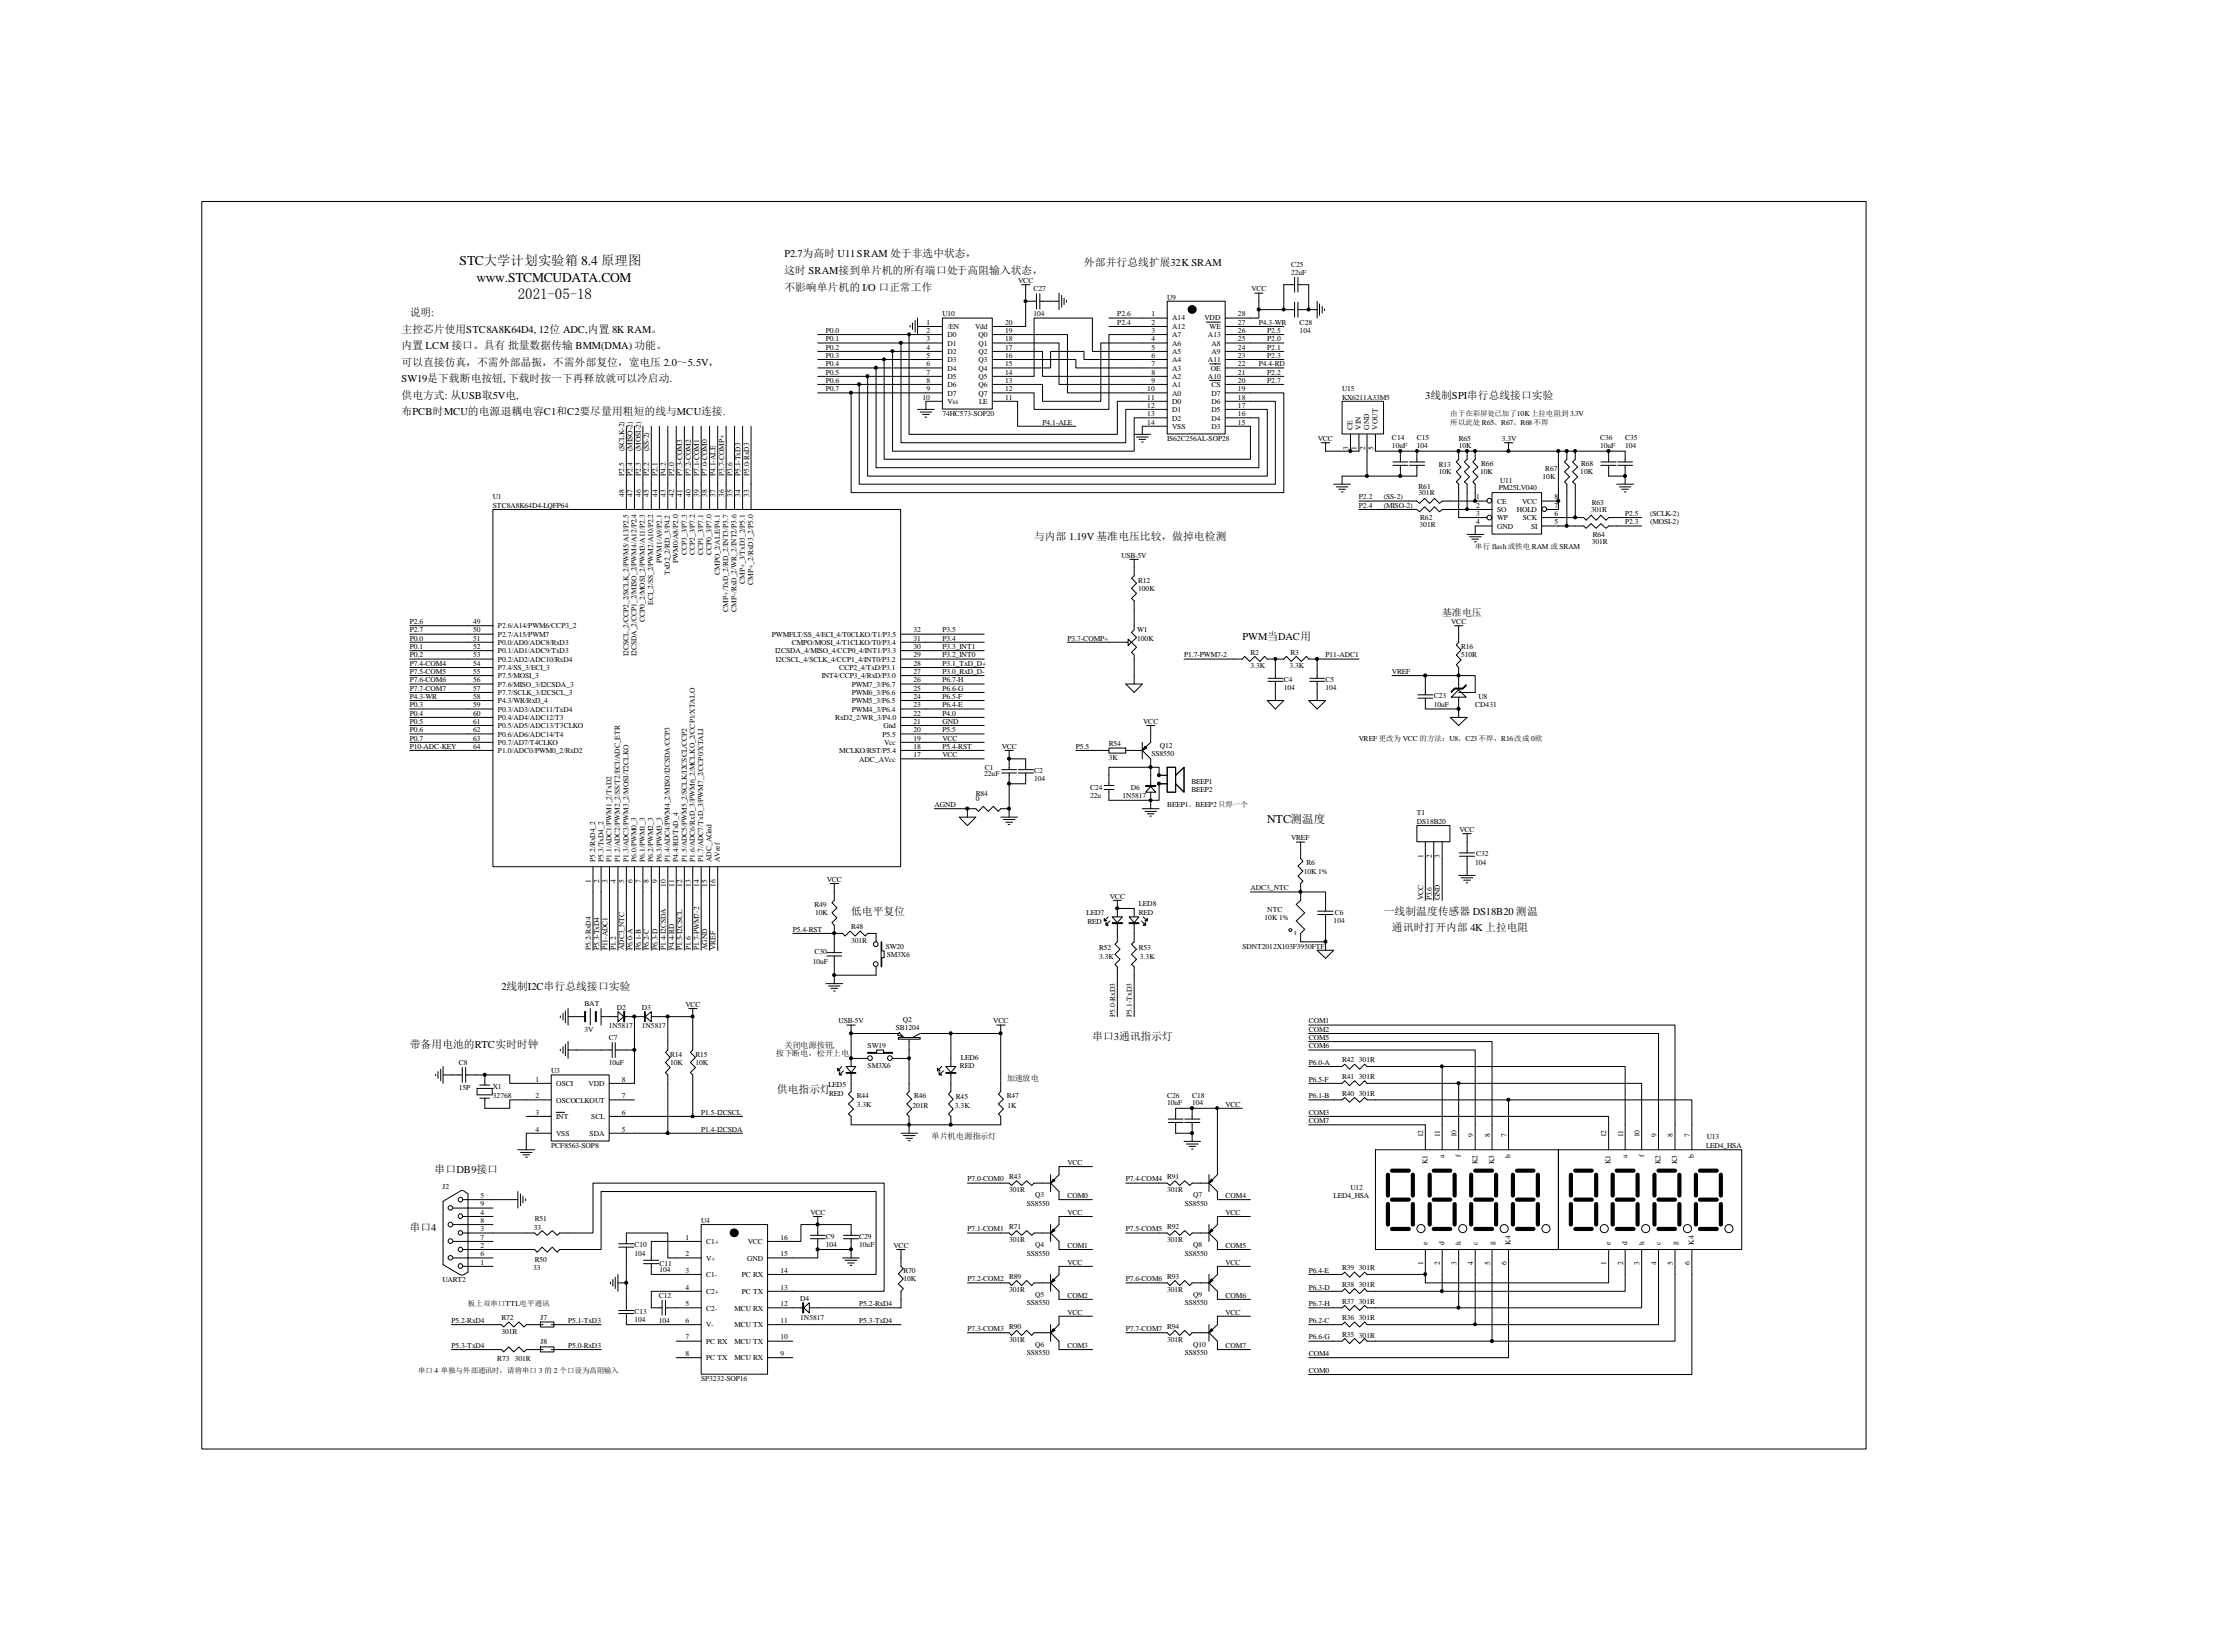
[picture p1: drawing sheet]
<svg xmlns="http://www.w3.org/2000/svg" width="279mm" height="207mm" viewBox="0 0 279 207" stroke-linecap="round" stroke-linejoin="round" font-family="sans-serif">
<defs><g id="words">
<text font-size="1.9" x="65.1" y="37.6">2021-05-18</text>
<g font-size="1.7">
<text x="57.7" y="33.4">STC大学计划实验箱 8.4 原理图</text>
<text x="59.9" y="35.4">www.STCMCUDATA.COM</text>
</g>
<text font-size="1.5" x="159.2" y="103.3">NTC测温度</text>
<g font-size="1.4">
<text x="98.5" y="34.5">这时 SRAM接到单片机的所有端口处于高阻输入状态，</text>
<text x="136.2" y="33.4">外部并行总线扩展32K SRAM</text>
<text x="50.5" y="41.8">主控芯片使用STC8A8K64D4, 12位 ADC,内置 8K RAM。</text>
<text x="51.5" y="39.7">说明:</text>
<text x="98.5" y="36.5">不影响单片机的 I/O 口正常工作</text>
<text x="50.5" y="45.9">可以直接仿真，不需外部晶振，不需外部复位，宽电压 2.0～5.5V，</text>
<text x="50.5" y="43.8">内置 LCM 接口。具有 批量数据传输 BMM(DMA) 功能。</text>
<text x="50.5" y="50.1">供电方式: 从USB取5V电,</text>
<text x="50.5" y="52.2">布PCB时MCU的电源退耦电容C1和C2要尽量用粗短的线与MCU连接.</text>
<text x="129.9" y="67.9">与内部 1.19V 基准电压比较，做掉电检测</text>
<text x="106.9" y="114.9">低电平复位</text>
<text x="173.9" y="114.9">一线制温度传感器 DS18B20 测温</text>
<text x="174.9" y="117">通讯时打开内部 4K 上拉电阻</text>
<text x="51.5" y="131.6">带备用电池的RTC实时时钟</text>
<text x="137.2" y="130.6">串口3通讯指示灯</text>
<text x="97.6" y="137.3">供电指示灯</text>
<text x="54.6" y="147.3">串口DB9接口</text>
<text x="51.5" y="154.6">串口4</text>
</g>
<g font-size="1.3">
<text x="98.5" y="32.3">P2.7为高时 U11 SRAM 处于非选中状态，</text>
<text x="50.5" y="48">SW19是下载断电按钮, 下载时按一下再释放就可以冷启动.</text>
<text x="179.1" y="50.1">3线制SPI串行总线接口实验</text>
<text x="181.2" y="77.4">基准电压</text>
<text x="156.1" y="80.4">PWM当DAC用</text>
<text x="63" y="124.3">2线制I2C串行总线接口实验</text>
</g>
<g font-size="1">
<text x="98.5" y="131.6">关闭电源按钮,</text>
<text x="97.5" y="132.7">按下断电，松开上电</text>
<text x="126.5" y="135.8">加速放电</text>
<text x="117" y="143.1">单片机电源指示灯</text>
</g>
<g font-size=".9">
<text x="127.9" y="35.6">VCC</text>
<text x="162.2" y="33.5">C25</text>
<text x="162.2" y="34.5">22uF</text>
<text x="103.8" y="41.9">P0.0</text>
<text x="116.4" y="40.8">1</text>
<text x="116.4" y="41.9">2</text>
<text x="118.4" y="39.7">U10</text>
<text x="119" y="41.3">/EN</text>
<text x="122.5" y="41.3">Vdd</text>
<text x="126.3" y="40.8">20</text>
<text x="126.3" y="41.9">19</text>
<text x="129.8" y="36.6">C27</text>
<text x="129.8" y="39.7">104</text>
<text x="140.4" y="40.8">P2.4</text>
<text x="140.4" y="39.7">P2.6</text>
<text x="144.6" y="39.7">1</text>
<text x="144.6" y="40.8">2</text>
<text x="144.6" y="41.9">3</text>
<text x="146.6" y="37.7">U9</text>
<text x="147.3" y="40.3">A14</text>
<text x="147.3" y="41.3">A12</text>
<text x="151.3" y="40.3">VDD</text>
<text x="152" y="41.3">WE</text>
<text x="155.5" y="41.9">26</text>
<text x="155.5" y="40.8">27</text>
<text x="155.5" y="39.7">28</text>
<text x="157.2" y="36.6">VCC</text>
<text x="158.1" y="40.8">P4.3-WR</text>
<text x="159.2" y="41.9">P2.5</text>
<text x="163.3" y="40.8">C28</text>
<text x="163.3" y="41.9">104</text>
<text x="103.8" y="42.9">P0.1</text>
<text x="103.8" y="43.9">P0.2</text>
<text x="103.8" y="45">P0.3</text>
<text x="103.8" y="46">P0.4</text>
<text x="103.8" y="47.1">P0.5</text>
<text x="116.4" y="42.9">3</text>
<text x="116.4" y="43.9">4</text>
<text x="116.4" y="45">5</text>
<text x="116.4" y="46">6</text>
<text x="116.4" y="47.1">7</text>
<text x="119" y="42.4">D0</text>
<text x="119" y="43.4">D1</text>
<text x="119" y="44.4">D2</text>
<text x="119" y="45.5">D3</text>
<text x="119" y="46.6">D4</text>
<text x="119" y="47.6">D5</text>
<text x="122.9" y="43.4">Q1</text>
<text x="122.9" y="44.4">Q2</text>
<text x="122.9" y="45.5">Q3</text>
<text x="122.9" y="46.6">Q4</text>
<text x="122.9" y="47.6">Q5</text>
<text x="122.9" y="42.4">Q0</text>
<text x="126.3" y="42.9">18</text>
<text x="126.3" y="43.9">17</text>
<text x="126.3" y="45">16</text>
<text x="126.3" y="46">15</text>
<text x="126.3" y="47.1">14</text>
<text x="144.6" y="42.9">4</text>
<text x="144.6" y="43.9">5</text>
<text x="144.6" y="45">6</text>
<text x="144.6" y="46">7</text>
<text x="144.6" y="47.1">8</text>
<text x="147.3" y="42.4">A7</text>
<text x="147.3" y="43.4">A6</text>
<text x="147.3" y="44.4">A5</text>
<text x="147.3" y="45.5">A4</text>
<text x="147.3" y="46.6">A3</text>
<text x="147.3" y="47.6">A2</text>
<text x="151.8" y="47.6">A10</text>
<text x="151.8" y="45.5">A11</text>
<text x="151.8" y="42.4">A13</text>
<text x="152.1" y="46.6">OE</text>
<text x="152.2" y="44.4">A9</text>
<text x="152.2" y="43.4">A8</text>
<text x="155.5" y="47.1">21</text>
<text x="155.5" y="46">22</text>
<text x="155.5" y="45">23</text>
<text x="155.5" y="43.9">24</text>
<text x="155.5" y="42.9">25</text>
<text x="158.1" y="46">P4.4-RD</text>
<text x="159.2" y="42.9">P2.0</text>
<text x="159.2" y="43.9">P2.1</text>
<text x="159.2" y="47.1">P2.2</text>
<text x="159.2" y="45">P2.3</text>
<text x="103.8" y="48.1">P0.6</text>
<text x="103.8" y="49.1">P0.7</text>
<text x="115.9" y="50.2">10</text>
<text x="116.4" y="48.1">8</text>
<text x="116.4" y="49.1">9</text>
<text x="118.4" y="52.3">74HC573-SOP20</text>
<text x="119" y="50.7">Vss</text>
<text x="119" y="48.6">D6</text>
<text x="119" y="49.7">D7</text>
<text x="122.9" y="48.6">Q6</text>
<text x="122.9" y="49.7">Q7</text>
<text x="123" y="50.7">LE</text>
<text x="126.3" y="50.2">11</text>
<text x="126.3" y="48.1">13</text>
<text x="126.3" y="49.1">12</text>
<text x="131" y="53.3">P4.1-ALE</text>
<text x="144.1" y="49.1">10</text>
<text x="144.1" y="50.2">11</text>
<text x="144.1" y="51.3">12</text>
<text x="144.1" y="52.3">13</text>
<text x="144.1" y="53.3">14</text>
<text x="144.6" y="48.1">9</text>
<text x="147.3" y="48.6">A1</text>
<text x="147.3" y="49.7">A0</text>
<text x="147.3" y="50.7">D0</text>
<text x="147.3" y="51.8">D1</text>
<text x="147.3" y="52.8">D2</text>
<text x="147.3" y="53.8">VSS</text>
<text x="152.2" y="53.8">D3</text>
<text x="152.2" y="52.8">D4</text>
<text x="152.2" y="51.8">D5</text>
<text x="152.2" y="50.7">D6</text>
<text x="152.2" y="49.7">D7</text>
<text x="152.2" y="48.6">CS</text>
<text x="155.5" y="53.3">15</text>
<text x="155.5" y="52.3">16</text>
<text x="155.5" y="51.3">17</text>
<text x="155.5" y="50.2">18</text>
<text x="155.5" y="49.1">19</text>
<text x="155.5" y="48.1">20</text>
<text x="159.2" y="48.1">P2.7</text>
<text x="168.6" y="49.1">U15</text>
<text x="168.6" y="50.2">KX6211A33M5</text>
<text x="169.9" y="54" transform="rotate(-90 169.9 54)">CE</text>
<text x="171" y="54" transform="rotate(-90 171 54)">VIN</text>
<text x="172" y="54" transform="rotate(-90 172 54)">GND</text>
<text x="173.1" y="54" transform="rotate(-90 173.1 54)">VOUT</text>
<text x="182.2" y="52.3">由于在彩屏处已加了10K 上拉电阻到 3.3V</text>
<text x="182.2" y="53.3">所以此处 R65、R67、R68 不焊</text>
<text x="78.4" y="59.8" transform="rotate(-90 78.4 59.8)">P2.5</text>
<text x="78.4" y="56.7" transform="rotate(-90 78.4 56.7)">(SCLK-2)</text>
<text x="79.5" y="59.8" transform="rotate(-90 79.5 59.8)">P2.4</text>
<text x="79.5" y="56.7" transform="rotate(-90 79.5 56.7)">(MISO-2)</text>
<text x="80.5" y="59.8" transform="rotate(-90 80.5 59.8)">P2.3</text>
<text x="80.5" y="56.7" transform="rotate(-90 80.5 56.7)">(MOSI-2)</text>
<text x="81.5" y="59.8" transform="rotate(-90 81.5 59.8)">P2.2</text>
<text x="81.5" y="56.7" transform="rotate(-90 81.5 56.7)">(SS-2)</text>
<text x="82.6" y="59.8" transform="rotate(-90 82.6 59.8)">P2.1</text>
<text x="83.6" y="59.8" transform="rotate(-90 83.6 59.8)">P4.2</text>
<text x="84.7" y="59.8" transform="rotate(-90 84.7 59.8)">P2.0</text>
<text x="85.7" y="59.8" transform="rotate(-90 85.7 59.8)">P7.3-COM3</text>
<text x="86.8" y="59.8" transform="rotate(-90 86.8 59.8)">P7.2-COM2</text>
<text x="87.8" y="59.8" transform="rotate(-90 87.8 59.8)">P7.1-COM1</text>
<text x="88.8" y="59.8" transform="rotate(-90 88.8 59.8)">P7.0-COM0</text>
<text x="89.9" y="59.8" transform="rotate(-90 89.9 59.8)">P4.1-ALE</text>
<text x="91" y="59.8" transform="rotate(-90 91 59.8)">P3.7-COMP+</text>
<text x="92" y="59.8" transform="rotate(-90 92 59.8)">P3.6</text>
<text x="93" y="59.8" transform="rotate(-90 93 59.8)">P5.1-TxD3</text>
<text x="94.1" y="59.8" transform="rotate(-90 94.1 59.8)">P5.0-RxD3</text>
<text x="146.6" y="55.4">IS62C256AL-SOP28</text>
<text x="165.6" y="55.4">VCC</text>
<text x="169.4" y="56.5" transform="rotate(-90 169.4 56.5)">3</text>
<text x="170.4" y="56.5" transform="rotate(-90 170.4 56.5)">1</text>
<text x="171.5" y="56.5" transform="rotate(-90 171.5 56.5)">2</text>
<text x="172.5" y="56.5" transform="rotate(-90 172.5 56.5)">5</text>
<text x="174.9" y="55.3">C14</text>
<text x="174.9" y="56.3">10uF</text>
<text x="178" y="55.3">C15</text>
<text x="178" y="56.3">104</text>
<text x="180.8" y="58.7">R13</text>
<text x="180.8" y="59.6">10K</text>
<text x="183.3" y="55.4">R65</text>
<text x="183.3" y="56.3">10K</text>
<text x="186" y="59.6">10K</text>
<text x="186.1" y="58.5">R66</text>
<text x="188.7" y="55.4">3.3V</text>
<text x="194.1" y="59.2">R67</text>
<text x="198.5" y="59.6">10K</text>
<text x="198.6" y="58.5">R68</text>
<text x="201" y="55.3">C36</text>
<text x="201" y="56.3">10uF</text>
<text x="204.2" y="55.3">C35</text>
<text x="204.2" y="56.3">104</text>
<text x="61.9" y="62.7">U1</text>
<text x="61.9" y="63.8">STC8A8K64D4-LQFP64</text>
<text x="78.4" y="62.4" transform="rotate(-90 78.4 62.4)">48</text>
<text x="79.5" y="62.4" transform="rotate(-90 79.5 62.4)">47</text>
<text x="80.5" y="62.4" transform="rotate(-90 80.5 62.4)">46</text>
<text x="81.5" y="62.4" transform="rotate(-90 81.5 62.4)">45</text>
<text x="82.6" y="62.4" transform="rotate(-90 82.6 62.4)">44</text>
<text x="83.6" y="62.4" transform="rotate(-90 83.6 62.4)">43</text>
<text x="84.7" y="62.4" transform="rotate(-90 84.7 62.4)">42</text>
<text x="85.7" y="62.4" transform="rotate(-90 85.7 62.4)">41</text>
<text x="86.8" y="62.4" transform="rotate(-90 86.8 62.4)">40</text>
<text x="87.8" y="62.4" transform="rotate(-90 87.8 62.4)">39</text>
<text x="88.8" y="62.4" transform="rotate(-90 88.8 62.4)">38</text>
<text x="89.9" y="62.4" transform="rotate(-90 89.9 62.4)">37</text>
<text x="91" y="62.4" transform="rotate(-90 91 62.4)">36</text>
<text x="92" y="62.4" transform="rotate(-90 92 62.4)">35</text>
<text x="93" y="62.4" transform="rotate(-90 93 62.4)">34</text>
<text x="94.1" y="62.4" transform="rotate(-90 94.1 62.4)">33</text>
<text x="170.7" y="62.7">P2.2</text>
<text x="170.7" y="63.8">P2.4</text>
<text x="173.9" y="62.7">(SS-2)</text>
<text x="173.9" y="63.8">(MISO-2)</text>
<text x="178.2" y="61.4">R61</text>
<text x="178.2" y="62.2">301R</text>
<text x="178.4" y="65.4">R62</text>
<text x="185.5" y="62.7">1</text>
<text x="185.5" y="63.8">2</text>
<text x="185.5" y="64.8">3</text>
<text x="185.5" y="65.9">4</text>
<text x="188.1" y="63.3">CE</text>
<text x="188.1" y="64.3">SO</text>
<text x="188.1" y="65.4">WP</text>
<text x="188.3" y="61.6">PM25LV040</text>
<text x="188.5" y="60.7">U11</text>
<text x="190.6" y="64.3">HOLD</text>
<text x="191.2" y="63.3">VCC</text>
<text x="191.3" y="65.4">SCK</text>
<text x="193.8" y="60.2">10K</text>
<text x="195.3" y="65.9">5</text>
<text x="195.3" y="64.8">6</text>
<text x="195.3" y="63.8">7</text>
<text x="195.3" y="62.7">8</text>
<text x="199.9" y="64.3">301R</text>
<text x="200" y="63.5">R63</text>
<text x="204.2" y="65.9">P2.3</text>
<text x="204.2" y="64.8">P2.5</text>
<text x="207.3" y="64.8">(SCLK-2)</text>
<text x="207.3" y="65.9">(MOSI-2)</text>
<text x="83.1" y="70.7" transform="rotate(-90 83.1 70.7)">PWM1/A9/P2.1</text>
<text x="85.2" y="70.7" transform="rotate(-90 85.2 70.7)">PWM0/A8/P2.0</text>
<text x="86.3" y="69.7" transform="rotate(-90 86.3 69.7)">CCP3_3/P7.3</text>
<text x="87.3" y="69.7" transform="rotate(-90 87.3 69.7)">CCP2_3/P7.2</text>
<text x="88.3" y="69.7" transform="rotate(-90 88.3 69.7)">CCP1_3/P7.1</text>
<text x="89.4" y="69.7" transform="rotate(-90 89.4 69.7)">CCP0_3/P7.0</text>
<text x="140.9" y="70.1">USB-5V</text>
<text x="178.3" y="66.2">301R</text>
<text x="185.3" y="69">串行 flash 或铁电 RAM 或 SRAM</text>
<text x="188.1" y="66.4">GND</text>
<text x="192.4" y="66.4">SI</text>
<text x="200" y="68.3">301R</text>
<text x="200.1" y="67.4">R64</text>
<text x="82.1" y="76" transform="rotate(-90 82.1 76)">ECI_2/SS_2/PWM2/A10/P2.2</text>
<text x="84.2" y="72.3" transform="rotate(-90 84.2 72.3)">TxD2_2/RD_3/P4.2</text>
<text x="90.4" y="72.3" transform="rotate(-90 90.4 72.3)">CMPO_2/ALE/P4.1</text>
<text x="91.5" y="76.8" transform="rotate(-90 91.5 76.8)">CMP+/TxD_2/RD_2/INT3/P3.7</text>
<text x="92.5" y="76.8" transform="rotate(-90 92.5 76.8)">CMP-/RxD_2/WR_2/INT2/P3.6</text>
<text x="93.6" y="73.4" transform="rotate(-90 93.6 73.4)">CMP+_3/TxD3_2/P5.1</text>
<text x="94.6" y="73.5" transform="rotate(-90 94.6 73.5)">CMP+_2/RxD3_2/P5.0</text>
<text x="143" y="73.2">R12</text>
<text x="143" y="74.2">100K</text>
<text x="51.5" y="81.5">P0.1</text>
<text x="51.5" y="80.5">P0.0</text>
<text x="51.5" y="82.6">P0.2</text>
<text x="51.5" y="78.4">P2.6</text>
<text x="51.5" y="79.5">P2.7</text>
<text x="51.5" y="83.6">P7.4-COM4</text>
<text x="59.4" y="82.6">53</text>
<text x="59.4" y="83.6">54</text>
<text x="59.4" y="78.4">49</text>
<text x="59.4" y="79.5">50</text>
<text x="59.4" y="80.5">51</text>
<text x="59.4" y="81.5">52</text>
<text x="62.6" y="83.1">P0.2/AD2/ADC10/RxD4</text>
<text x="62.6" y="78.9">P2.6/A14/PWM6/CCP3_2</text>
<text x="62.6" y="80">P2.7/A15/PWM7</text>
<text x="62.6" y="81">P0.0/AD0/ADC8/RxD3</text>
<text x="62.6" y="82.1">P0.1/AD1/ADC9/TxD3</text>
<text x="78.9" y="82.5" transform="rotate(-90 78.9 82.5)">I2CSCL_2/CCP2_2/SCLK_2/PWM5/A13/P2.5</text>
<text x="80" y="82.5" transform="rotate(-90 80 82.5)">I2CSDA_2/CCP1_2/MISO_2/PWM4/A12/P2.4</text>
<text x="81" y="78.1" transform="rotate(-90 81 78.1)">CCP0_2/MOSI_2/PWM3/A11/P2.3</text>
<text x="97" y="80">PWMFLT/SS_4/ECI_4/T0CLKO/T1/P3.5</text>
<text x="97.4" y="82.1">I2CSDA_4/MISO_4/CCP0_4/INT1/P3.3</text>
<text x="97.5" y="83.1">I2CSCL_4/SCLK_4/CCP1_4/INT0/P3.2</text>
<text x="99.5" y="81">CMPO/MOSI_4/T1CLKO/T0/P3.4</text>
<text x="114.8" y="79.5">32</text>
<text x="114.8" y="83.6">28</text>
<text x="114.8" y="82.6">29</text>
<text x="114.8" y="81.5">30</text>
<text x="114.8" y="80.5">31</text>
<text x="118.4" y="82.6">P3.2_INT0</text>
<text x="118.4" y="81.5">P3.3_INT1</text>
<text x="118.4" y="83.6">P3.1_TxD_D+</text>
<text x="118.4" y="79.5">P3.5</text>
<text x="118.4" y="80.5">P3.4</text>
<text x="134.1" y="80.5">P3.7-COMP+</text>
<text x="142.9" y="79.5">W1</text>
<text x="142.9" y="80.5">100K</text>
<text x="148.8" y="82.6">P1.7-PWM7-2</text>
<text x="157.1" y="82.3">R2</text>
<text x="157.1" y="83.9">3.3K</text>
<text x="162" y="83.9">3.3K</text>
<text x="162.1" y="82.3">R3</text>
<text x="166.5" y="82.6">P11-ADC1</text>
<text x="182.3" y="78.4">VCC</text>
<text x="183.5" y="81.5">R16</text>
<text x="183.5" y="82.6">510R</text>
<text x="51.5" y="88.9">P0.3</text>
<text x="51.5" y="89.9">P0.4</text>
<text x="51.5" y="86.8">P7.7-COM7</text>
<text x="51.5" y="85.7">P7.6-COM6</text>
<text x="51.5" y="84.7">P7.5-COM5</text>
<text x="51.5" y="87.8">P4.3-WR</text>
<text x="59.4" y="84.7">55</text>
<text x="59.4" y="88.9">59</text>
<text x="59.4" y="89.9">60</text>
<text x="59.4" y="85.7">56</text>
<text x="59.4" y="86.8">57</text>
<text x="59.4" y="87.8">58</text>
<text x="62.6" y="84.2">P7.4/SS_3/ECI_3</text>
<text x="62.6" y="85.2">P7.5/MOSI_3</text>
<text x="62.6" y="89.4">P0.3/AD3/ADC11/TxD4</text>
<text x="62.6" y="86.3">P7.6/MISO_3/I2CSDA_3</text>
<text x="62.6" y="87.3">P7.7/SCLK_3/I2CSCL_3</text>
<text x="62.6" y="88.3">P4.3/WR/RxD_4</text>
<text x="103.2" y="85.2">INT4/CCP3_4/RxD/P3.0</text>
<text x="105.4" y="84.2">CCP2_4/TxD/P3.1</text>
<text x="107" y="89.4">PWM4_3/P6.4</text>
<text x="107" y="88.3">PWM5_3/P6.5</text>
<text x="107" y="87.3">PWM6_3/P6.6</text>
<text x="107" y="86.3">PWM7_3/P6.7</text>
<text x="114.8" y="89.9">22</text>
<text x="114.8" y="84.7">27</text>
<text x="114.8" y="88.9">23</text>
<text x="114.8" y="87.8">24</text>
<text x="114.8" y="86.8">25</text>
<text x="114.8" y="85.7">26</text>
<text x="118.4" y="84.7">P3.0_RxD_D-</text>
<text x="118.4" y="85.7">P6.7-H</text>
<text x="118.4" y="86.8">P6.6-G</text>
<text x="118.4" y="88.9">P6.4-E</text>
<text x="118.4" y="87.8">P6.5-F</text>
<text x="118.4" y="89.9">P4.0</text>
<text x="161.3" y="85.6">C4</text>
<text x="161.3" y="86.6">104</text>
<text x="166.5" y="85.6">C5</text>
<text x="166.5" y="86.6">104</text>
<text x="174.9" y="84.7">VREF</text>
<text x="180.1" y="87.7">C23</text>
<text x="180.1" y="88.8">10uF</text>
<text x="185.3" y="88.8">CD431</text>
<text x="185.8" y="87.8">U8</text>
<text x="51.5" y="94.1">P10-ADC-KEY</text>
<text x="51.5" y="91">P0.5</text>
<text x="51.5" y="92">P0.6</text>
<text x="51.5" y="93">P0.7</text>
<text x="59.4" y="91">61</text>
<text x="59.4" y="94.1">64</text>
<text x="59.4" y="93">63</text>
<text x="59.4" y="92">62</text>
<text x="62.6" y="91.5">P0.5/AD5/ADC13/T3CLKO</text>
<text x="62.6" y="94.6">P1.0/ADC0/PWM0_2/RxD2</text>
<text x="62.6" y="90.4">P0.4/AD4/ADC12/T3</text>
<text x="62.6" y="93.5">P0.7/AD7/T4CLKO</text>
<text x="62.6" y="92.5">P0.6/AD6/ADC14/T4</text>
<text x="104.9" y="90.4">RxD2_2/WR_3/P4.0</text>
<text x="105.4" y="94.6">MCLKO/RST/P5.4</text>
<text x="107.9" y="95.7">ADC_AVcc</text>
<text x="110.9" y="92.5">P5.5</text>
<text x="111" y="91.5">Gnd</text>
<text x="111.1" y="93.5">Vcc</text>
<text x="114.8" y="93">19</text>
<text x="114.8" y="92">20</text>
<text x="114.8" y="91">21</text>
<text x="114.8" y="94.1">18</text>
<text x="114.8" y="95.1">17</text>
<text x="118.4" y="92">P5.5</text>
<text x="118.4" y="94.1">P5.4-RST</text>
<text x="118.4" y="91">GND</text>
<text x="118.4" y="93">VCC</text>
<text x="118.4" y="95.1">VCC</text>
<text x="125.8" y="94.1">VCC</text>
<text x="135.2" y="94.1">P5.5</text>
<text x="139.3" y="93.8">R54</text>
<text x="139.3" y="95.5">3K</text>
<text x="143.6" y="91">VCC</text>
<text x="144.6" y="95">SS8550</text>
<text x="145.7" y="94">Q12</text>
<text x="170.7" y="93">VREF 更改为 VCC 的方法：U8、C23 不焊，R16改成 0欧</text>
<text x="117.4" y="101.4">AGND</text>
<text x="122.6" y="100">R84</text>
<text x="122.6" y="100.7">0</text>
<text x="123.6" y="97.5">22uF</text>
<text x="123.7" y="96.7">C1</text>
<text x="129.9" y="97.1">C2</text>
<text x="129.9" y="98.2">104</text>
<text x="136.9" y="99.2">C24</text>
<text x="136.9" y="100.2">22u</text>
<text x="141" y="100.2">1N5817</text>
<text x="142.1" y="99.2">D6</text>
<text x="146.6" y="101.4">BEEP1、BEEP2 只焊一个</text>
<text x="149.7" y="99.5">BEEP2</text>
<text x="149.7" y="98.5">BEEP1</text>
<text x="162.2" y="105.6">VREF</text>
<text x="178" y="102.4">T1</text>
<text x="178" y="103.5">DS18B20</text>
<text x="178.8" y="107.8" transform="rotate(-90 178.8 107.8)">1</text>
<text x="179.9" y="107.8" transform="rotate(-90 179.9 107.8)">2</text>
<text x="180.9" y="107.8" transform="rotate(-90 180.9 107.8)">3</text>
<text x="183.3" y="104.6">VCC</text>
<text x="185.5" y="107.6">C32</text>
<text x="74.2" y="110.9" transform="rotate(-90 74.2 110.9)">1</text>
<text x="74.8" y="108.3" transform="rotate(-90 74.8 108.3)">P5.2/RxD4_2</text>
<text x="75.3" y="110.9" transform="rotate(-90 75.3 110.9)">2</text>
<text x="75.8" y="108.3" transform="rotate(-90 75.8 108.3)">P5.3/TxD4_2</text>
<text x="76.3" y="110.9" transform="rotate(-90 76.3 110.9)">3</text>
<text x="76.8" y="108.3" transform="rotate(-90 76.8 108.3)">P1.1/ADC1/PWM1_2/TxD2</text>
<text x="77.4" y="110.9" transform="rotate(-90 77.4 110.9)">4</text>
<text x="77.9" y="108.3" transform="rotate(-90 77.9 108.3)">P1.2/ADC2/PWM2_2/SS/T2/ECI/ADC_ETR</text>
<text x="78.4" y="110.9" transform="rotate(-90 78.4 110.9)">5</text>
<text x="78.9" y="108.3" transform="rotate(-90 78.9 108.3)">P1.3/ADC3/PWM3_2/MOSI/T2CLKO</text>
<text x="79.5" y="110.9" transform="rotate(-90 79.5 110.9)">6</text>
<text x="80" y="108.3" transform="rotate(-90 80 108.3)">P6.0/PWM0_3</text>
<text x="80.5" y="110.9" transform="rotate(-90 80.5 110.9)">7</text>
<text x="81" y="108.3" transform="rotate(-90 81 108.3)">P6.1/PWM1_3</text>
<text x="81.5" y="110.9" transform="rotate(-90 81.5 110.9)">8</text>
<text x="82.1" y="108.3" transform="rotate(-90 82.1 108.3)">P6.2/PWM2_3</text>
<text x="82.6" y="110.9" transform="rotate(-90 82.6 110.9)">9</text>
<text x="83.1" y="108.3" transform="rotate(-90 83.1 108.3)">P6.3/PWM3_3</text>
<text x="83.6" y="111.4" transform="rotate(-90 83.6 111.4)">10</text>
<text x="84.2" y="108.3" transform="rotate(-90 84.2 108.3)">P1.4/ADC4/PWM4_2/MISO/I2CSDA/CCP3</text>
<text x="84.7" y="111.4" transform="rotate(-90 84.7 111.4)">11</text>
<text x="85.2" y="108.3" transform="rotate(-90 85.2 108.3)">P4.4/RD/TxD_4</text>
<text x="85.7" y="111.4" transform="rotate(-90 85.7 111.4)">12</text>
<text x="86.3" y="108.3" transform="rotate(-90 86.3 108.3)">P1.5/ADC5/PWM5_2/SCLK/I2CSCL/CCP2</text>
<text x="86.8" y="111.4" transform="rotate(-90 86.8 111.4)">13</text>
<text x="87.3" y="108.3" transform="rotate(-90 87.3 108.3)">P1.6/ADC6/RxD_3/PWM6_2/MCLKO_2/CCP1/XTALO</text>
<text x="87.8" y="111.4" transform="rotate(-90 87.8 111.4)">14</text>
<text x="88.3" y="108.3" transform="rotate(-90 88.3 108.3)">P1.7/ADC7/TxD_3/PWM7_2/CCP0/XTALI</text>
<text x="88.8" y="111.4" transform="rotate(-90 88.8 111.4)">15</text>
<text x="89.4" y="108.3" transform="rotate(-90 89.4 108.3)">ADC_AGnd</text>
<text x="89.9" y="111.4" transform="rotate(-90 89.9 111.4)">16</text>
<text x="90.4" y="108.3" transform="rotate(-90 90.4 108.3)">AVref</text>
<text x="102.3" y="114">R49</text>
<text x="103.9" y="110.8">VCC</text>
<text x="139.4" y="112.9">VCC</text>
<text x="143.1" y="113.8">LED8</text>
<text x="157.1" y="111.8">ADC3_NTC</text>
<text x="163.8" y="109.8">10K 1%</text>
<text x="164.1" y="108.7">R6</text>
<text x="178.8" y="113.1" transform="rotate(-90 178.8 113.1)">VCC</text>
<text x="179.9" y="113.1" transform="rotate(-90 179.9 113.1)">P3.6</text>
<text x="180.9" y="113.1" transform="rotate(-90 180.9 113.1)">GND</text>
<text x="185.3" y="108.6">104</text>
<text x="74.2" y="119.4" transform="rotate(-90 74.2 119.4)">P5.2-RxD4</text>
<text x="75.3" y="119.4" transform="rotate(-90 75.3 119.4)">P5.3-TxD4</text>
<text x="76.3" y="119.4" transform="rotate(-90 76.3 119.4)">P11-ADC1</text>
<text x="77.4" y="119.4" transform="rotate(-90 77.4 119.4)">P1.2</text>
<text x="78.4" y="119.4" transform="rotate(-90 78.4 119.4)">ADC3_NTC</text>
<text x="79.5" y="119.4" transform="rotate(-90 79.5 119.4)">P6.0-A</text>
<text x="80.5" y="119.4" transform="rotate(-90 80.5 119.4)">P6.1-B</text>
<text x="81.5" y="119.4" transform="rotate(-90 81.5 119.4)">P6.2-C</text>
<text x="82.6" y="119.4" transform="rotate(-90 82.6 119.4)">P6.3-D</text>
<text x="83.6" y="119.4" transform="rotate(-90 83.6 119.4)">P1.4-I2CSDA</text>
<text x="84.7" y="119.4" transform="rotate(-90 84.7 119.4)">P4.4-RD</text>
<text x="85.7" y="119.4" transform="rotate(-90 85.7 119.4)">P1.5-I2CSCL</text>
<text x="86.8" y="119.4" transform="rotate(-90 86.8 119.4)">P1.6</text>
<text x="87.8" y="119.4" transform="rotate(-90 87.8 119.4)">P1.7-PWM7-2</text>
<text x="88.8" y="119.4" transform="rotate(-90 88.8 119.4)">AGND</text>
<text x="89.9" y="119.4" transform="rotate(-90 89.9 119.4)">VREF</text>
<text x="99.6" y="117.1">P5.4-RST</text>
<text x="102.3" y="119.9">C30</text>
<text x="102.4" y="115">10K</text>
<text x="106.9" y="116.7">R48</text>
<text x="106.9" y="118.4">301R</text>
<text x="111.3" y="119.2">SW20</text>
<text x="136.5" y="114.9">LED7</text>
<text x="136.6" y="116">RED</text>
<text x="138.1" y="119.4">R52</text>
<text x="143.1" y="114.9">RED</text>
<text x="143.1" y="119.4">R53</text>
<text x="156.1" y="119.2">SDNT2012X103F3950FTF</text>
<text x="158.9" y="115.6">10K 1%</text>
<text x="159.2" y="114.5">NTC</text>
<text x="162.6" y="117.5">t</text>
<text x="167.5" y="115.9">104</text>
<text x="167.7" y="114.9">C6</text>
<text x="102.1" y="121.1">10uF</text>
<text x="111.4" y="120.2">SM3X6</text>
<text x="138.1" y="120.4">3.3K</text>
<text x="143.2" y="120.4">3.3K</text>
<text x="73.4" y="126.4">BAT</text>
<text x="73.4" y="129.7">3V</text>
<text x="76.5" y="129.2">1N5817</text>
<text x="76.5" y="130.7">C7</text>
<text x="77.5" y="126.9">D2</text>
<text x="80.6" y="126.9">D3</text>
<text x="80.6" y="129.2">1N5817</text>
<text x="86.1" y="126.5">VCC</text>
<text x="105.4" y="128.6">USB-5V</text>
<text x="109" y="131.7">SW19</text>
<text x="112.6" y="129.4">SB1204</text>
<text x="113.4" y="128.3">Q2</text>
<text x="124.8" y="128.6">VCC</text>
<text x="140.1" y="127.7" transform="rotate(-90 140.1 127.7)">P5.0-RxD3</text>
<text x="142.2" y="127.7" transform="rotate(-90 142.2 127.7)">P5.1-TxD3</text>
<text x="164.4" y="128.6">COM1</text>
<text x="164.4" y="129.6">COM2</text>
<text x="164.4" y="130.7">COM5</text>
<text x="164.4" y="131.7">COM6</text>
<text x="57.7" y="133.8">C8</text>
<text x="57.7" y="136.9">15P</text>
<text x="61.9" y="136.8">X1</text>
<text x="61.9" y="137.9">32768</text>
<text x="67.3" y="135.9">1</text>
<text x="67.3" y="138">2</text>
<text x="69.2" y="134.8">U3</text>
<text x="69.9" y="136.4">OSCI</text>
<text x="73.9" y="136.4">VDD</text>
<text x="76.5" y="133.8">10uF</text>
<text x="78.1" y="138">7</text>
<text x="78.1" y="135.9">8</text>
<text x="84.2" y="132.7">R14</text>
<text x="84.2" y="133.8">10K</text>
<text x="87.4" y="132.7">R15</text>
<text x="87.4" y="133.8">10K</text>
<text x="104.1" y="136.6">LED5</text>
<text x="104.2" y="137.7">RED</text>
<text x="107.6" y="138">R44</text>
<text x="109" y="134.1">SM3X6</text>
<text x="114.8" y="138">R46</text>
<text x="120.6" y="134.1">RED</text>
<text x="120.7" y="133.2">LED6</text>
<text x="126.5" y="138">R47</text>
<text x="146.6" y="137.9">C26</text>
<text x="149.8" y="137.9">C18</text>
<text x="164.4" y="133.8">P6.0-A</text>
<text x="164.4" y="135.9">P6.5-F</text>
<text x="164.4" y="138">P6.1-B</text>
<text x="168.6" y="137.7">R40</text>
<text x="168.6" y="135.6">R41</text>
<text x="168.6" y="133.5">R42</text>
<text x="170.7" y="137.7">301R</text>
<text x="170.7" y="135.6">301R</text>
<text x="170.7" y="133.5">301R</text>
<text x="67.3" y="140.1">3</text>
<text x="67.3" y="142.1">4</text>
<text x="69.9" y="138.5">OSCOCLKOUT</text>
<text x="69.9" y="140.6">INT</text>
<text x="69.9" y="142.7">VSS</text>
<text x="74.1" y="142.7">SDA</text>
<text x="74.3" y="140.6">SCL</text>
<text x="78.1" y="142.1">5</text>
<text x="78.1" y="140.1">6</text>
<text x="88.1" y="140.1">P1.5-I2CSCL</text>
<text x="88.1" y="142.1">P1.4-I2CSDA</text>
<text x="107.6" y="139">3.3K</text>
<text x="114.6" y="139.1">201R</text>
<text x="120" y="139.1">3.3K</text>
<text x="120.1" y="138.1">R45</text>
<text x="126.6" y="139.1">1K</text>
<text x="146.6" y="138.8">10uF</text>
<text x="149.8" y="138.8">104</text>
<text x="154" y="139">VCC</text>
<text x="164.4" y="140.1">COM3</text>
<text x="164.4" y="141.1">COM7</text>
<text x="178.8" y="142.9" transform="rotate(-90 178.8 142.9)">12</text>
<text x="180.9" y="142.9" transform="rotate(-90 180.9 142.9)">11</text>
<text x="183" y="142.9" transform="rotate(-90 183 142.9)">10</text>
<text x="185.1" y="142.9" transform="rotate(-90 185.1 142.9)">9</text>
<text x="187.2" y="142.9" transform="rotate(-90 187.2 142.9)">8</text>
<text x="189.3" y="142.9" transform="rotate(-90 189.3 142.9)">7</text>
<text x="201.8" y="142.9" transform="rotate(-90 201.8 142.9)">12</text>
<text x="203.9" y="142.9" transform="rotate(-90 203.9 142.9)">11</text>
<text x="206" y="142.9" transform="rotate(-90 206 142.9)">10</text>
<text x="208.1" y="142.9" transform="rotate(-90 208.1 142.9)">9</text>
<text x="210.2" y="142.9" transform="rotate(-90 210.2 142.9)">8</text>
<text x="212.3" y="142.9" transform="rotate(-90 212.3 142.9)">7</text>
<text x="214.4" y="143.1">U13</text>
<text x="55.6" y="149.3">J2</text>
<text x="69.2" y="144.2">PCF8563-SOP8</text>
<text x="121.5" y="148.4">P7.0-COM0</text>
<text x="126.8" y="148.1">R43</text>
<text x="126.8" y="149.8">301R</text>
<text x="134.1" y="146.3">VCC</text>
<text x="141.4" y="148.4">P7.4-COM4</text>
<text x="146.6" y="148.1">R91</text>
<text x="146.6" y="149.8">301R</text>
<text x="169.7" y="149.5">U12</text>
<text x="179.3" y="146.2" transform="rotate(-90 179.3 146.2)">K1</text>
<text x="181.4" y="145.5" transform="rotate(-90 181.4 145.5)">a</text>
<text x="183.5" y="145.4" transform="rotate(-90 183.5 145.4)">f</text>
<text x="185.6" y="146.2" transform="rotate(-90 185.6 146.2)">K2</text>
<text x="187.7" y="146.2" transform="rotate(-90 187.7 146.2)">K3</text>
<text x="189.8" y="145.5" transform="rotate(-90 189.8 145.5)">b</text>
<text x="202.3" y="146.2" transform="rotate(-90 202.3 146.2)">K1</text>
<text x="204.4" y="145.5" transform="rotate(-90 204.4 145.5)">a</text>
<text x="206.5" y="145.4" transform="rotate(-90 206.5 145.4)">f</text>
<text x="208.6" y="146.2" transform="rotate(-90 208.6 146.2)">K2</text>
<text x="210.7" y="146.2" transform="rotate(-90 210.7 146.2)">K3</text>
<text x="212.8" y="145.5" transform="rotate(-90 212.8 145.5)">b</text>
<text x="214.3" y="144.2">LED4_HSA</text>
<text x="60.4" y="155.7">7</text>
<text x="60.4" y="154.7">3</text>
<text x="60.4" y="153.7">8</text>
<text x="60.4" y="152.6">4</text>
<text x="60.4" y="151.5">9</text>
<text x="60.4" y="150.5">5</text>
<text x="67" y="154.5">33</text>
<text x="67.2" y="153.3">R51</text>
<text x="86.1" y="155.7">1</text>
<text x="88.1" y="153.7">U4</text>
<text x="98" y="155.7">16</text>
<text x="101.8" y="152.6">VCC</text>
<text x="103.8" y="155.7">C9</text>
<text x="107.9" y="155.7">C29</text>
<text x="121.5" y="154.7">P7.1-COM1</text>
<text x="126.8" y="154.4">R71</text>
<text x="129" y="151.5">SS8550</text>
<text x="130" y="150.4">Q3</text>
<text x="134.1" y="150.5">COM0</text>
<text x="134.1" y="152.6">VCC</text>
<text x="141.4" y="154.7">P7.5-COM5</text>
<text x="146.6" y="154.4">R92</text>
<text x="148.8" y="151.5">SS8550</text>
<text x="149.9" y="150.4">Q7</text>
<text x="154" y="150.5">COM4</text>
<text x="154" y="152.6">VCC</text>
<text x="167.5" y="150.5">LED4_HSA</text>
<text x="55.6" y="161.1">UART2</text>
<text x="60.4" y="158.9">1</text>
<text x="60.4" y="157.8">6</text>
<text x="60.4" y="156.8">2</text>
<text x="67" y="159.5">33</text>
<text x="67.2" y="158.6">R50</text>
<text x="79.7" y="156.7">C10</text>
<text x="79.7" y="157.7">104</text>
<text x="82.8" y="159">C11</text>
<text x="82.8" y="159.8">104</text>
<text x="86.1" y="157.8">2</text>
<text x="86.1" y="159.9">3</text>
<text x="88.7" y="156.2">C1+</text>
<text x="88.7" y="158.4">V+</text>
<text x="88.7" y="160.4">C1-</text>
<text x="93.2" y="160.4">PC RX</text>
<text x="93.8" y="158.4">GND</text>
<text x="93.9" y="156.2">VCC</text>
<text x="98" y="159.9">14</text>
<text x="98" y="157.8">15</text>
<text x="103.8" y="156.7">104</text>
<text x="107.9" y="156.7">10uF</text>
<text x="112.3" y="156.8">VCC</text>
<text x="113.5" y="159.9">R70</text>
<text x="113.5" y="160.9">10K</text>
<text x="121.5" y="160.9">P7.2-COM2</text>
<text x="126.8" y="156">301R</text>
<text x="126.8" y="160.6">R89</text>
<text x="129" y="157.7">SS8550</text>
<text x="130" y="156.7">Q4</text>
<text x="134.1" y="156.8">COM1</text>
<text x="134.1" y="158.9">VCC</text>
<text x="141.4" y="160.9">P7.6-COM6</text>
<text x="146.6" y="156">301R</text>
<text x="146.6" y="160.6">R93</text>
<text x="148.8" y="157.7">SS8550</text>
<text x="149.9" y="156.7">Q8</text>
<text x="154" y="156.8">COM5</text>
<text x="154" y="158.9">VCC</text>
<text x="164.4" y="159.9">P6.4-E</text>
<text x="168.6" y="161.7">R38</text>
<text x="168.6" y="159.6">R39</text>
<text x="170.7" y="161.7">301R</text>
<text x="170.7" y="159.6">301R</text>
<text x="178.8" y="159" transform="rotate(-90 178.8 159)">1</text>
<text x="179.3" y="156.4" transform="rotate(-90 179.3 156.4)">e</text>
<text x="180.9" y="159" transform="rotate(-90 180.9 159)">2</text>
<text x="181.4" y="156.4" transform="rotate(-90 181.4 156.4)">d</text>
<text x="183" y="159" transform="rotate(-90 183 159)">3</text>
<text x="183.5" y="156.4" transform="rotate(-90 183.5 156.4)">h</text>
<text x="185.1" y="159" transform="rotate(-90 185.1 159)">4</text>
<text x="185.6" y="156.4" transform="rotate(-90 185.6 156.4)">c</text>
<text x="187.2" y="159" transform="rotate(-90 187.2 159)">5</text>
<text x="187.7" y="156.4" transform="rotate(-90 187.7 156.4)">g</text>
<text x="189.3" y="159" transform="rotate(-90 189.3 159)">6</text>
<text x="189.8" y="156.4" transform="rotate(-90 189.8 156.4)">K4</text>
<text x="201.8" y="159" transform="rotate(-90 201.8 159)">1</text>
<text x="202.3" y="156.4" transform="rotate(-90 202.3 156.4)">e</text>
<text x="203.9" y="159" transform="rotate(-90 203.9 159)">2</text>
<text x="204.4" y="156.4" transform="rotate(-90 204.4 156.4)">d</text>
<text x="206" y="159" transform="rotate(-90 206 159)">3</text>
<text x="206.5" y="156.4" transform="rotate(-90 206.5 156.4)">h</text>
<text x="208.1" y="159" transform="rotate(-90 208.1 159)">4</text>
<text x="208.6" y="156.4" transform="rotate(-90 208.6 156.4)">c</text>
<text x="210.2" y="159" transform="rotate(-90 210.2 159)">5</text>
<text x="210.7" y="156.4" transform="rotate(-90 210.7 156.4)">g</text>
<text x="212.3" y="159" transform="rotate(-90 212.3 159)">6</text>
<text x="212.8" y="156.4" transform="rotate(-90 212.8 156.4)">K4</text>
<text x="56.7" y="166.2">P5.2-RxD4</text>
<text x="58.8" y="164.1">板上双串口TTL电平通讯</text>
<text x="63" y="165.9">R72</text>
<text x="63" y="167.5">301R</text>
<text x="67.9" y="165.9">J7</text>
<text x="71.4" y="166.2">P5.1-TxD3</text>
<text x="79.7" y="165.1">C13</text>
<text x="79.7" y="166.1">104</text>
<text x="82.8" y="163.1">C12</text>
<text x="82.8" y="166.2">104</text>
<text x="86.1" y="162">4</text>
<text x="86.1" y="164.1">5</text>
<text x="86.1" y="166.2">6</text>
<text x="88.7" y="162.5">C2+</text>
<text x="88.7" y="164.6">C2-</text>
<text x="88.7" y="166.7">V-</text>
<text x="92.3" y="166.7">MCU TX</text>
<text x="92.3" y="164.6">MCU RX</text>
<text x="93.2" y="162.5">PC TX</text>
<text x="98" y="166.2">11</text>
<text x="98" y="164.1">12</text>
<text x="98" y="162">13</text>
<text x="100.5" y="163.5">D4</text>
<text x="100.5" y="165.8">1N5817</text>
<text x="107.9" y="166.2">P5.3-TxD4</text>
<text x="107.9" y="164.1">P5.2-RxD4</text>
<text x="121.5" y="167.3">P7.3-COM3</text>
<text x="126.8" y="162.3">301R</text>
<text x="126.8" y="166.9">R90</text>
<text x="129" y="164">SS8550</text>
<text x="130" y="162.9">Q5</text>
<text x="134.1" y="163.1">COM2</text>
<text x="134.1" y="165.1">VCC</text>
<text x="141.4" y="167.3">P7.7-COM7</text>
<text x="146.6" y="162.3">301R</text>
<text x="146.6" y="166.9">R94</text>
<text x="148.8" y="164">SS8550</text>
<text x="149.9" y="162.9">Q9</text>
<text x="154" y="163.1">COM6</text>
<text x="154" y="165.1">VCC</text>
<text x="164.4" y="164.1">P6.7-H</text>
<text x="164.4" y="166.2">P6.2-C</text>
<text x="164.4" y="162">P6.3-D</text>
<text x="168.6" y="168">R35</text>
<text x="168.6" y="165.9">R36</text>
<text x="168.6" y="163.8">R37</text>
<text x="170.7" y="165.9">301R</text>
<text x="170.7" y="163.8">301R</text>
<text x="52.5" y="172.5">串口 4 单独与外部通讯时，请将串口 3 的 2 个口设为高阻输入</text>
<text x="56.7" y="169.3">P5.3-TxD4</text>
<text x="62.5" y="171">R73</text>
<text x="64.7" y="171">301R</text>
<text x="67.9" y="168.8">J8</text>
<text x="71.4" y="169.3">P5.0-RxD3</text>
<text x="86.1" y="168.3">7</text>
<text x="86.1" y="170.4">8</text>
<text x="88.1" y="173.5">SP3232-SOP16</text>
<text x="88.7" y="168.8">PC RX</text>
<text x="88.7" y="170.9">PC TX</text>
<text x="92.3" y="170.9">MCU RX</text>
<text x="92.3" y="168.8">MCU TX</text>
<text x="98" y="170.4">9</text>
<text x="98" y="168.3">10</text>
<text x="126.8" y="168.6">301R</text>
<text x="129" y="170.3">SS8550</text>
<text x="130" y="169.2">Q6</text>
<text x="134.1" y="169.3">COM3</text>
<text x="146.6" y="168.6">301R</text>
<text x="148.8" y="170.3">SS8550</text>
<text x="149.9" y="169.2">Q10</text>
<text x="154" y="169.3">COM7</text>
<text x="164.4" y="170.4">COM4</text>
<text x="164.4" y="172.5">COM0</text>
<text x="164.4" y="168.3">P6.6-G</text>
<text x="170.7" y="168.1">301R</text>
</g>
</g></defs>
<path d="M25.4 25.3h209v156.7h-209zM183.3 85.9v2.1" fill="none" stroke="#000" stroke-width=".13"/>
<g fill="#fff" stroke="#000" stroke-width=".13">
<path d="M182.3 87.6l1-1 .9 1z"/>
<path d="M182.3 86.9l.4-.5h1.1l.4-.4v.1l-.4 .5h-1.1l-.4 .4z" fill-rule="evenodd"/>
</g>
<path d="M182.7 78.6h1.1M183.3 78.6v2.1l-.3 .3 .5 .7-.5 .6 .5 .6-.5 .6 .3 .4v2M183.3 87h2M183.3 88v1.1" fill="none" stroke="#000" stroke-width=".13"/>
<path d="M202.6 147.6v2.6M202.6 151.2v2.6M203.1 147.1h2.1M203.1 150.7h2.1M203.1 154.4h2.1M205.7 147.6v2.6M205.7 151.2v2.6" fill="none" stroke="#000" stroke-width=".52"/>
<circle cx="206.7" cy="154.3" r=".51" fill="#fff" stroke="#000" stroke-width=".13"/>
<path d="M207.8 147.6v2.6M207.8 151.2v2.6M208.4 147.1h2M208.4 150.7h2M208.4 154.4h2M211 147.6v2.6M211 151.2v2.6" fill="none" stroke="#000" stroke-width=".52"/>
<circle cx="212" cy="154.3" r=".51" fill="#fff" stroke="#000" stroke-width=".13"/>
<path d="M213.1 147.6v2.6M213.1 151.2v2.6M213.6 147.1h2.1M213.6 150.7h2.1M213.6 154.4h2.1M216.2 147.6v2.6M216.2 151.2v2.6" fill="none" stroke="#000" stroke-width=".52"/>
<circle cx="217.2" cy="154.3" r=".51" fill="#fff" stroke="#000" stroke-width=".13"/>
<path d="M197.4 147.6v2.6M197.4 151.2v2.6M197.9 147.1h2.1M197.9 150.7h2.1M197.9 154.4h2.1M200.5 147.6v2.6M200.5 151.2v2.6" fill="none" stroke="#000" stroke-width=".52"/>
<circle cx="201.5" cy="154.3" r=".51" fill="#fff" stroke="#000" stroke-width=".13"/>
<g fill="none" stroke="#000" stroke-width=".13">
<path d="M195.8 144.4h23v12.6h-23zM202.1 141.3v3.1M202.1 157v3.1M204.2 141.3v3.1M204.2 157v3.1M206.2 141.3v3.1M206.2 157v3.1M208.4 141.3v3.1M208.4 157v3.1M210.4 141.3v3.1M210.4 157v3.1M212.5 141.3v3.1"/>
<path d="M212.5 157v3.1"/>
</g>
<path d="M179.6 147.6v2.6M179.6 151.2v2.6M180.1 147.1h2.1M180.1 150.7h2.1M180.1 154.4h2.1M182.7 147.6v2.6M182.7 151.2v2.6" fill="none" stroke="#000" stroke-width=".52"/>
<circle cx="183.8" cy="154.3" r=".51" fill="#fff" stroke="#000" stroke-width=".13"/>
<path d="M184.8 147.6v2.6M184.8 151.2v2.6M185.3 147.1h2.1M185.3 150.7h2.1M185.3 154.4h2.1M188 147.6v2.6M188 151.2v2.6" fill="none" stroke="#000" stroke-width=".52"/>
<circle cx="189" cy="154.3" r=".51" fill="#fff" stroke="#000" stroke-width=".13"/>
<path d="M190.1 147.6v2.6M190.1 151.2v2.6M190.6 147.1h2.1M190.6 150.7h2.1M190.6 154.4h2.1M193.2 147.6v2.6M193.2 151.2v2.6" fill="none" stroke="#000" stroke-width=".52"/>
<circle cx="194.2" cy="154.3" r=".51" fill="#fff" stroke="#000" stroke-width=".13"/>
<path d="M174.4 147.6v2.6M174.4 151.2v2.6M174.9 147.1h2.1M174.9 150.7h2.1M174.9 154.4h2.1M177.5 147.6v2.6M177.5 151.2v2.6" fill="none" stroke="#000" stroke-width=".52"/>
<circle cx="178.5" cy="154.3" r=".51" fill="#fff" stroke="#000" stroke-width=".13"/>
<g fill="none" stroke="#000" stroke-width=".13">
<path d="M164.4 131.9h20.9v12.5M164.4 130.8h23v13.6M164.4 129.8h44v11.5M164.4 128.8h46v12.5M172.8 134h31.4v7.3M172.8 136.1h10.5v8.3M172.8 138.2h16.7v6.2M181.2 134v10.4M183.3 136.1h22.9v5.2M189.5 138.2h23v3.1M164.4 140.2h37.7v1.1M164.4 141.3h14.7v3.1"/>
<path d="M172.8 144.4h23v12.6h-23zM179.1 157v3.1M181.2 157v5.2h-8.4M183.3 157v7.3h-10.5M185.3 157v9.4h-12.5M187.4 157v11.5h-14.6M189.5 157v13.6h-25.1M202.1 160.1v1.1h-23M204.2 160.1v2.1h-23M206.2 160.1v4.2h-22.9M208.4 160.1v6.3h-23.1M210.4 160.1v8.4h-23"/>
<path d="M212.5 160.1v12.6h-48.1"/>
</g>
<path d="M88.1 153.9h8.3v18.7h-8.3z" fill="#fff"/>
<g fill="none" stroke="#000" stroke-width=".13">
<path d="M72.4 127.7h1M74.2 126.7v2.1M75.5 127.7h1.1M75.5 126.7v2.1M78.7 154.9h5.2v3.1h4.2M85 155.9h3.1M88.1 153.8h8.3v18.8h-8.3zM96.5 155.9h3.1M96.5 158h3.1M78.7 166.4h9.4M81.8 160.1h6.3M85 164.3h3.1"/>
<path d="M85 168.5h3.1M85 170.6h3.1M88.1 162.2h-6.3v2.1M96.5 160.1h3.1M96.5 162.2h3.1M96.5 164.3h3.1M96.5 166.4h3.1M96.5 168.5h3.1M96.5 170.6h3.1"/>
</g>
<circle cx="92.2" cy="154.9" r=".5" fill="#000" stroke="#000" stroke-width=".13"/>
<g fill="#fff" stroke="#000" stroke-width=".13">
<path d="M74.8 127.1h.1v1.2h-.1z" fill-rule="evenodd"/>
<path d="M73.4 127.1h.2v1.2h-.2z" fill-rule="evenodd"/>
</g>
<g fill="none" stroke="#000" stroke-width=".13">
<path d="M155 82.8h1.1l.3-.3 .6 .6 .6-.6 .7 .6 .6-.6 .3 .3h2.1l.3-.3 .6 .6 .6-.6 .7 .6 .6-.6 .3 .3h1.1M159.3 85.6h1.9M159.3 85.2h1.9M160.2 82.8v2.4M160.2 85.6v1.4M164.5 85.6h1.9M164.5 85.2h1.9M165.5 83.9v1.3M165.5 85.6v1.4M56.7 135h1.4M58.1 134.1v1.9M58.5 135h1.4"/>
<path d="M58.5 134.1v1.9M59.9 136.7h1.9v.8h-1.9zM60.3 138h1.2M60.3 136.3h1.2M60.9 135v1.3M60.9 138v1.2M86.5 126.7h1.1M87 126.7v1M77.7 156.7h1.9M77.7 156.2h1.9M78.7 154.9v1.3M78.7 156.7v1.3"/>
<path d="M80.8 158.7h2M80.8 158.3h2M81.8 158.7v1.4M85 155.9h-3.2v2.4M101.8 155.6h1.9M101.8 155.2h1.9M102.7 153.8v1.4M102.7 155.6v1.4M77.7 165h1.9M77.7 164.6h1.9M78.7 163.2v1.4M78.7 165v1.4"/>
<path d="M81.8 164.3h1.4M83.2 163.4v1.8M83.6 164.3h1.4M83.6 163.4v1.8"/>
</g>
<path d="M69.3 135.1h7.2v8.2h-7.2z" fill="#fff"/>
<path d="M66.1 136.1h3.1M66.1 138.2h3.1M69.2 135h7.3v8.3h-7.3zM69.9 139.7h1M76.6 136.1h3.1M76.6 138.2h3.1M76.6 127.7h3.1M66.1 140.2h3.1M66.1 142.4h3.1M76.6 140.2h3.1M76.6 142.4h3.1" fill="none" stroke="#000" stroke-width=".13"/>
<g fill="#fff" stroke="#000" stroke-width=".13">
<path d="M77.6 127.1l.8 .6-.8 .6z"/>
<path d="M78.4 127.1h.1v1.2h-.1z" fill-rule="evenodd"/>
</g>
<path d="M79.7 127.7h3.1" fill="none" stroke="#000" stroke-width=".13"/>
<g fill="#fff" stroke="#000" stroke-width=".13">
<path d="M81.1 127.7l.7-.6v1.2z"/>
<path d="M81 127.1h.1v1.2h-.1z" fill-rule="evenodd"/>
</g>
<g fill="none" stroke="#000" stroke-width=".13">
<path d="M142.5 71.3v1l-.4 .3 .7 .7-.7 .6 .7 .6-.7 .7 .4 .3v1M59.9 135h4.1v1.1h2.1M66.1 138.2h-2.1v1h-3.1M72.4 131.9h3.1M79.7 127.7v8.4M82.8 127.7h4.2v4.2l-.3 .3 .7 .6-.7 .7 .7 .6-.7 .6 .3 .3v5.2M83.9 127.7v4.2l-.3 .3 .6 .6-.6 .7 .6 .6-.6 .6 .3 .3v7.4M105.7 134l-.3 .3M106 134.5l-.3 .3M106.9 136.1v1l-.3 .3 .6 .7-.6 .6 .6 .6-.6 .6 .3 .3v1.1M125.2 128.8h1.1M125.7 128.8v1"/>
<path d="M164.4 138.2h4.2l.3-.3 .6 .6 .7-.6 .6 .6 .6-.6 .3 .3h1.1M164.4 136.1h4.2l.3-.3 .6 .6 .7-.6 .6 .6 .6-.6 .3 .3h1.1M164.4 134h4.2l.3-.3 .6 .6 .7-.6 .6 .6 .6-.6 .3 .3h1.1M56.9 158h5M56.9 155.9h5M56.9 153.8h5M56.9 151.8h5M57.7 149.7l-2 1.2v8l2 1.2M57.8 149.7a.47 .47 0 0 1 .5 0M58.2 159.1h3.7M58.2 157h7.9M58.2 154.9h7.9"/>
<path d="M58.2 152.8h3.7M58.2 150.7h5.8M58.4 149.7l.4 .3v9.8a.93 .93 0 0 1-.9 .4l-.1-.1M66.1 142.4v1M71.4 157h4.1v-7.3h34.6v10.4h-10.5M71.4 154.9h3.1v-6.3h36.6v13.6h-11.5M78.7 158v5.2M164.4 168.5h4.2l.3-.4 .6 .7 .7-.7 .6 .7 .6-.7 .3 .4h1.1M164.4 166.4h4.2l.3-.3 .6 .6 .7-.6 .6 .6 .6-.6 .3 .3h1.1M164.4 164.3h4.2l.3-.3 .6 .6 .7-.6 .6 .6 .6-.6 .3 .3h1.1M164.4 162.2h4.2l.3-.3 .6 .6 .7-.6 .6 .6 .6-.6 .3 .3h1.1M164.4 160.1h4.2l.3-.3 .6 .6 .7-.6 .6 .6 .6-.6 .3 .3h7.4v1.1"/>
<circle cx="56.6" cy="153.8" r=".3"/>
<circle cx="56.6" cy="155.9" r=".3"/>
<circle cx="56.6" cy="151.7" r=".29"/>
<circle cx="56.6" cy="158" r=".29"/>
<circle cx="57.8" cy="152.8" r=".29"/>
<circle cx="57.8" cy="159" r=".29"/>
<circle cx="57.8" cy="150.7" r=".29"/>
<circle cx="57.8" cy="157" r=".29"/>
<circle cx="57.8" cy="154.9" r=".28"/>
</g>
<g fill="#fff" stroke="#000" stroke-width=".13">
<path d="M105.2 134.2l.3 .3h-.3z"/>
<path d="M105.4 134.7l.3 .3h-.3z"/>
</g>
<path d="M106.9 133v3.1" fill="none" stroke="#000" stroke-width=".13"/>
<g fill="#fff" stroke="#000" stroke-width=".13">
<path d="M106.3 134h1.2l-.6 .7z"/>
<path d="M106.3 134.7h1.2v.1h-1.2z" fill-rule="evenodd"/>
</g>
<path d="M118.3 134l-.3 .3M118.5 134.5l-.3 .3M119.5 136.1v1l-.3 .3 .6 .7-.6 .6 .6 .6-.6 .6 .3 .3v1.1" fill="none" stroke="#000" stroke-width=".13"/>
<g fill="#fff" stroke="#000" stroke-width=".13">
<path d="M117.8 134.2l.3 .3h-.3z"/>
<path d="M118 134.7l.3 .3h-.3z"/>
</g>
<path d="M119.5 133v3.1" fill="none" stroke="#000" stroke-width=".13"/>
<g fill="#fff" stroke="#000" stroke-width=".13">
<path d="M118.8 134h1.3l-.6 .7z"/>
<path d="M118.8 134.7h1.3v.1h-1.3z" fill-rule="evenodd"/>
</g>
<path d="M111.1 129.8h1.7l.8 .5M114.2 130.4v1.5M115.6 129.8l-1 .5M115.7 129.8h1.7" fill="none" stroke="#000" stroke-width=".13"/>
<g fill="#fff" stroke="#000" stroke-width=".13">
<path d="M113 129.7l.4 .5-.6-.2z"/>
<path d="M112.9 130.3h2.7v.2h-2.7z" fill-rule="evenodd"/>
</g>
<path d="M178.1 87.7h1.9M178.1 87.3h1.9M179.1 84.9v2.4M179.1 87.7v1.4M106.9 133h1M106.9 129.8h4.2M125.7 136.1v1l-.3 .3 .7 .7-.7 .6 .7 .6-.7 .6 .3 .3v1.1M66.1 157h1.1l.3 .3 .6-.6 .6 .6 .7-.6 .6 .6 .3-.3h1.1M66.1 154.9h1.1l.3 .3 .6-.6 .6 .6 .7-.6 .6 .6 .3-.3h1.1" fill="none" stroke="#000" stroke-width=".13"/>
<path d="M146.7 37.9h7.2v16.6h-7.2z" fill="#fff"/>
<g fill="none" stroke="#000" stroke-width=".13">
<path d="M143.5 40h3.1M146.6 37.8h7.3v16.7h-7.3zM154 40h3.1M143.5 53.5h3.1M143.5 52.5h3.1M143.5 51.4h3.1M143.5 50.4h3.1M143.5 49.4h3.1M143.5 48.3h3.1M143.5 47.3h3.1M143.5 46.2h3.1M143.5 45.2h3.1"/>
<path d="M143.5 44.1h3.1M143.5 43.1h3.1M143.5 42h3.1M143.5 41h3.1M151.5 40.5h1.8M152 47.8h1.3M152 45.7h1.3M154 53.5h3.1M154 52.5h3.1M154 51.4h3.1M154 50.4h3.1M154 49.4h3.1"/>
<path d="M154 48.3h3.1M154 47.3h3.1M154 46.2h3.1M154 45.2h3.1M154 44.1h3.1M154 43.1h3.1M154 42h3.1M154 41h3.1"/>
</g>
<circle cx="149.8" cy="38.9" r=".5" fill="#000" stroke="#000" stroke-width=".13"/>
<path d="M118.4 40h6.3v11.4h-6.3z" fill="#fff"/>
<g fill="none" stroke="#000" stroke-width=".13">
<path d="M118.4 40h6.3v11.4h-6.3zM128.3 35.8h1.1M128.9 35.8v5.2h-4.2M128.9 37.8h1.3M130.2 36.9v1.9M130.6 37.8h1.4M130.6 36.9v1.9M139.3 40h4.2M157.6 36.8h1.1M158.1 36.8v3.2h-1M158.1 38.9h4.5M162.6 38v1.8"/>
<path d="M163.1 38.9h1.3M163.1 38v1.8M102.7 42h15.7M102.7 43.1h15.7M102.7 44.1h15.7M102.7 45.2h15.7M102.7 46.2h15.7M102.7 47.3h15.7M102.7 48.3h15.7M102.7 49.4h15.7M106.9 49.4v12.5h54.4v-12.5h-4.2M107.9 48.3v12.5h52.3v-10.4h-3.1"/>
<path d="M109 47.3v12.5h50.2v-8.4h-2.1M110.1 46.2v12.6h48v-6.3h-1M111.1 45.2v12.5h46v-4.2M112.1 44.1v12.6h30.4v-4.2h1M113.2 43.1v12.5h28.2v-4.2h2.1M114.2 42v12.6h26.2v-4.2h3.1M116.3 41h2.1M116.3 50.4h2.1M124.7 42h9.4v7.4h9.4M124.7 45.2h10.5v1h8.3M124.7 43.1h8.3v5.2h10.5M124.7 44.1h6.3v3.2h12.5"/>
<path d="M124.7 50.4h3.1v3.1h7.4M124.7 46.2h2.1M139.3 41h4.2M143.5 44.1h-6.3v-4.1h-7.3v7.3h-5.2M143.5 43.1h-5.2v7.3h-7.3v-2.1h-6.3M143.5 42h-4.2v9.4h-9.4v-2h-5.2M157.1 41h4.2M157.1 42h4.2M157.1 43.1h4.2M157.1 44.1h4.2M157.1 45.2h4.2M157.1 46.2h4.2"/>
<path d="M157.1 47.3h4.2M157.1 48.3h4.2M126.3 94.3h1M126.8 94.3v1M127.9 97.1h1.9M127.9 96.7h1.9M128.9 95.3v1.4M128.9 97.1v1.4M139.2 115.2l-.3 .3M139.4 115.7l-.3 .3"/>
</g>
<g fill="#fff" stroke="#000" stroke-width=".13">
<path d="M138.7 115.4l.3 .3h-.3z"/>
<path d="M138.9 115.9l.3 .3h-.3z"/>
</g>
<path d="M140.4 114.1v3.2" fill="none" stroke="#000" stroke-width=".13"/>
<g fill="#fff" stroke="#000" stroke-width=".13">
<path d="M139.7 115.2h1.3l-.6 .7z"/>
<path d="M139.7 115.9h1.3v.1h-1.3z" fill-rule="evenodd"/>
</g>
<path d="M143.4 115.7l.3 .3M143.6 115.2l.3 .3" fill="none" stroke="#000" stroke-width=".13"/>
<g fill="#fff" stroke="#000" stroke-width=".13">
<path d="M143.8 115.7l.3-.3v.3z"/>
<path d="M143.9 115.9v.3h-.3z"/>
</g>
<path d="M142.5 114.1v3.2" fill="none" stroke="#000" stroke-width=".13"/>
<g fill="#fff" stroke="#000" stroke-width=".13">
<path d="M141.9 115.2h1.2l-.6 .7z"/>
<path d="M141.9 115.9h1.2v.1h-1.2z" fill-rule="evenodd"/>
</g>
<g fill="none" stroke="#000" stroke-width=".13">
<path d="M115.3 40v2M132 37.8h1M133 36.8v2.1M133.4 37.1v1.5M133.7 37.5v.8M134 37.8v.2M162.6 35.8h-1.3v3.1M162.6 34.8v1.9M163.1 35.8h1.3v3.1h1.1M163.1 34.8v1.9M165.5 37.8v2.2M165.8 38.2v1.4"/>
<path d="M166.1 38.5v.8M166.4 38.8v.2M114.3 40.9v.2M114.6 40.6v.8M115 40.3v1.4M115.3 51.4h2.1M115.3 41h1M115.6 51.8h1.4M115.9 52.1h.8M116.2 52.4h.2M116.3 50.4v1M142.5 54.6h2.1"/>
<path d="M142.8 54.9h1.5M143.1 55.2h.8M143.4 55.5h.2M143.5 53.5v1.1M185.3 56.7v1l-.3 .3 .7 .7-.7 .6 .7 .6-.7 .6 .3 .3v2.1M195.8 56.7h-11.5v1l-.3 .3 .6 .7-.6 .6 .6 .6-.6 .6 .3 .3v3.2M196.8 56.7v1l-.3 .3 .7 .7-.7 .6 .7 .6-.7 .6 .3 .3v5.3M142.5 76.5v2.6l-.4 .4 .7 .6-.7 .6 .7 .6-.7 .6 .4 .4v2.6M177 62.9h1l.3 .3 .7-.6 .6 .6 .6-.6 .6 .6 .4-.3h1M177 64h1l.3 .3 .7-.6 .6 .6 .6-.6 .6 .6 .4-.3h1M183.3 65h2M184.3 67.1h2.1"/>
<path d="M184.6 67.4h1.5M184.9 67.7h.9M185.2 68.1h.3M185.3 66.1v1M195.8 64v-7.3h2.1v1l-.3 .3 .6 .7-.6 .6 .6 .6-.6 .6 .3 .3v4.2M195.8 66.1h3.2l.3 .3 .6-.6 .6 .6 .6-.6 .7 .6 .3-.3h1M195.8 65h3.2l.3 .4 .6-.7 .6 .7 .6-.7 .7 .7 .3-.4h1M139.3 80.7h2.8M148.8 82.8h6.2M165.5 82.8v1.1M174.9 84.9h10.4v2.1M139.9 113.1h1"/>
<path d="M140.4 117.3v1l-.3 .3 .6 .6-.6 .7 .6 .6-.6 .7 .3 .2v1.1M140.4 113.1v1h2.1M142.5 117.3v1l-.4 .3 .7 .6-.7 .7 .7 .6-.7 .7 .4 .2v1.1M54.7 135v.1M55 134.6v.9M55.4 134.3v1.5M55.7 134v2.1M55.7 135h1M70.4 127.6v.2M70.4 131.8v.2M70.7 127.3v.8M70.7 131.5v.8"/>
<path d="M71 127v1.5M71 131.2v1.4M71.4 126.7v2.1M71.4 130.8v2.2M71.4 131.9h1M71.4 127.7h1M114.2 136.1v1l-.3 .3 .6 .7-.6 .6 .6 .6-.6 .6 .3 .3v2.2M64 150.7h1.1M65.1 144.4h2.1M65.1 149.7v2.1M65.4 144.8h1.4M65.4 150v1.5"/>
<path d="M65.7 145.1h.8M65.7 150.3v.8M66 145.4h.2M66 150.6v.2M66.1 143.4v1M102.2 152.8h1M102.7 152.8v1M105.9 158h2M106 155.6h1.9M106 155.2h1.9M106.2 158.3h1.4M106.5 158.7h.8"/>
<path d="M106.8 159h.2M106.9 157h-4.2v1h-3.1M106.9 155.2v-1.4h-6.3v2.1h-1M106.9 155.6v2.4M113.2 142.4h2.1M113.5 142.7h1.5M113.8 143h.8M114.1 143.3h.2M61.9 166.4h1.1l.3 .3 .6-.6 .7 .6 .6-.6 .6 .6 .3-.3h1.1M61.9 169.5h1.1l.3 .3 .6-.6 .7 .6 .6-.6 .6 .6 .3-.3h1.1M76.7 161.1v.2M77 160.7v.9"/>
<path d="M77.3 160.4v1.5M77.6 160.1v2.1M77.6 161.2h1.1"/>
</g>
<path d="M141.7 80.3l.4 .4-.4 .4z" fill="#fff" stroke="#000" stroke-width=".13"/>
<path d="M189 55.6h1.1M189.5 55.6v1.1M141.9 70.3h1.1M142.5 70.3v1M125.8 97.1h1.9M125.8 96.7h1.9M126.8 95.3v1.4M126.8 97.1v1.4M107.9 133h1.1M112.1 133h1.1" fill="none" stroke="#000" stroke-width=".13"/>
<path d="M109 132.2h1.1v-.3h.9v.3h1.1v.1h-3.1z" fill-rule="evenodd" fill="#fff" stroke="#000" stroke-width=".13"/>
<g fill="none" stroke="#000" stroke-width=".13">
<circle cx="109.3" cy="132.9" r=".3"/>
<circle cx="111.8" cy="132.9" r=".3"/>
</g>
<path d="M187.5 61.9h6.2v5.2h-6.2z" fill="#fff"/>
<g fill="none" stroke="#000" stroke-width=".13">
<path d="M143.5 45.2h-7.3v-1.1h-4.2v2.1h-5.2M166 55.6h1M166.5 55.6v1.1M171.7 56.7v3.1h6.3v-1.3M171.7 59.8h-3.1v1M172.8 56.7h11.5M175 58.5h1.9M175 58h1.9M175.9 56.7v1.3M175.9 58.5v1.3M177.1 58.5h1.9M177.1 58h1.9"/>
<path d="M178 56.7v1.3M183.3 56.7v1l-.3 .3 .5 .7-.5 .6 .5 .6-.5 .6 .3 .3v4.2M51.5 79.7h7.3M51.5 78.6h7.3M167.5 60.8h2.2M167.9 61.2h1.4M168.2 61.5h.8M168.5 61.8h.2M170.7 62.9h6.3M170.7 64h6.3M182.2 62.9h4.6M182.2 64h5.2"/>
<path d="M185.3 65h1.5M185.3 66.1h2.1M187.4 61.9h6.3v5.2h-6.3zM193.7 62.9h2.1M193.7 65h2.1M193.7 66.1h2.1M194.3 64h1.5M203.1 65h3.1M203.1 66.1h3.1M51.5 93.3h7.3M51.5 92.2h7.3M51.5 91.1h7.3"/>
<path d="M51.5 90.1h7.3M51.5 89.1h7.3M51.5 88h7.3M51.5 87h7.3M51.5 85.9h7.3M51.5 84.9h7.3M51.5 83.9h7.3M51.5 82.8h7.3M51.5 81.7h7.3M51.5 80.7h7.3M126.8 95.3h2.1M126.8 98.5h2.1"/>
<path d="M134.1 80.7h5.2M165.5 82.8h5.2M125.7 102.7h2.1M126.1 102.9h1.4M126.4 103.3h.8M126.7 103.6h.2M126.8 101.6v1.1M75.5 131.9h1.4M76.9 131v1.8M77.3 131.9h2.4M77.3 131v1.8M140.4 122.5v5.2"/>
<path d="M142.5 122.5v5.2M79.7 140.2h13.6M79.7 142.4h13.6M121.5 154.9h5.3l.3 .3 .6-.6 .6 .6 .7-.6 .6 .6 .3-.3h2.1M121.5 148.6h5.3l.3 .3 .6-.6 .6 .6 .7-.6 .6 .6 .3-.3h2.1M132 148.6l1 1.1v1h4.2M132 154.9l1 1v1.1h4.2M132 147.6v2.1M132 153.8v2.1M132.3 148.2l.1 .1-.3 .2zM132.3 154.5l.1 .1-.3 .2zM137.2 146.6h-4.2v1l-1 1 .3-.5 .2 .2-.5 .3"/>
<path d="M137.2 152.8h-4.2v1l-1 1.1 .3-.5 .2 .2-.5 .3M137.2 159.1h-4.2v1l-1 1.1 .3-.6 .2 .3-.5 .3M141.4 154.9h5.2l.4 .3 .6-.6 .6 .6 .6-.6 .7 .6 .3-.3h2.1M141.4 148.6h5.2l.4 .3 .6-.6 .6 .6 .6-.6 .7 .6 .3-.3h2.1M151.9 148.6l1 1.1v1h4.2M151.9 154.9l1 1v1.1h4.2M151.9 147.6v2.1M151.9 153.8v2.1M152.2 148.2l.1 .1-.3 .2zM152.2 154.5l.1 .1-.3 .2zM152.9 146.6v1l-1 1 .3-.5 .2 .2-.5 .3M157.1 152.8h-4.2v1l-1 1.1 .3-.5 .2 .2-.5 .3"/>
<path d="M157.1 159.1h-4.2v1l-1 1.1 .3-.6 .2 .3-.5 .3M56.7 166.4h5.2M121.5 161.2h5.3l.3 .3 .6-.6 .6 .6 .7-.6 .6 .6 .3-.3h2.1M121.5 167.4h5.3l.3 .4 .6-.7 .6 .7 .7-.7 .6 .7 .3-.4h2.1M132 167.4l1 1.1v1h4.2M132 161.2l1 1v1h4.2M132 160.1v2.1M132 166.4v2.1M132.3 160.7l.1 .2-.3 .2zM132.3 167l.1 .1-.3 .2zM137.2 165.3h-4.2v1.1l-1 1 .3-.5 .2 .2-.5 .3M141.4 161.2h5.2l.4 .3 .6-.6 .6 .6 .6-.6 .7 .6 .3-.3h2.1"/>
<path d="M141.4 167.4h5.2l.4 .4 .6-.7 .6 .7 .6-.7 .7 .7 .3-.4h2.1M151.9 167.4l1 1.1v1h4.2M151.9 161.2l1 1v1h4.2M151.9 160.1v2.1M151.9 166.4v2.1M152.2 160.7l.1 .2-.3 .2zM152.2 167l.1 .1-.3 .2zM157.1 165.3h-4.2v1.1l-1 1 .3-.5 .2 .2-.5 .3"/>
<circle cx="187.1" cy="62.9" r=".3"/>
<circle cx="187.1" cy="65" r=".3"/>
<circle cx="194" cy="64" r=".3"/>
</g>
<path d="M168.6 50.5h5.2v4h-5.2z" fill="#fff"/>
<path d="M168.6 50.4h5.2v4.1h-5.2zM169.7 54.6v2.1M170.7 54.6v2.1h-4.2M171.7 54.6v2.1M172.8 54.6v2.1M106.4 128.8h1M106.9 128.8v4.2M113.2 133h1M114.2 131.9v4.2M119.5 129.8v3.2M106.9 141.3h18.8" fill="none" stroke="#000" stroke-width=".13"/>
<path d="M62 64h51.1v44.9h-51.1z" fill="#fff"/>
<g fill="none" stroke="#000" stroke-width=".13">
<path d="M78.7 53.5v10.5M79.7 53.5v10.5M80.8 53.5v10.5M81.8 53.5v10.5M82.8 53.5v10.5M83.9 53.5v10.5M85 53.5v10.5M87 53.5v10.5M88.1 53.5v10.5M89.1 53.5v10.5M90.2 53.5v10.5M91.2 53.5v10.5"/>
<path d="M93.3 53.5v10.5M94.4 53.5v10.5M58.8 79.7h3.1M58.8 78.6h3.1M61.9 64h51.2v44.9h-51.2zM86 60.8v3.2M92.3 60.8v3.2M113.2 79.7h10.4M51.5 94.3h10.4M58.8 90.1h3.1M58.8 91.1h3.1M58.8 82.8h3.1"/>
<path d="M58.8 83.9h3.1M58.8 84.9h3.1M58.8 89.1h3.1M58.8 93.3h3.1M58.8 92.2h3.1M58.8 81.7h3.1M58.8 80.7h3.1M58.8 88h3.1M58.8 87h3.1M58.8 85.9h3.1M113.2 90.1h10.4M113.2 91.1h10.4"/>
<path d="M113.2 94.3h10.4M113.2 82.8h10.4M113.2 83.9h10.4M113.2 84.9h10.4M113.2 89.1h10.4M113.2 93.3h10.4M113.2 92.2h10.4M113.2 81.7h10.4M113.2 80.7h3.1M113.2 95.3h3.1M113.2 88h10.4M113.2 87h10.4"/>
<path d="M113.2 85.9h10.4M74.5 108.9v10.5M75.5 108.9v10.5M76.6 108.9v10.5M77.6 108.9v10.5M78.7 108.9v10.5M79.7 108.9v10.5M80.8 108.9v10.5M81.8 108.9v10.5M82.8 108.9v10.5M83.9 108.9v10.5M85 108.9v10.5"/>
<path d="M86 108.9v10.5M87 108.9v10.5M88.1 108.9v10.5M89.1 108.9v10.5M90.2 108.9v10.5M120.5 102.7h2.1l-1.1 1zM121.5 101.6v1.1M117.4 129.8h8.3v6.3M147.7 139.2v1.4M149.8 139.2v1.4M146.8 141h1.8M146.8 140.6h1.8"/>
<path d="M147.7 141v1.4h2.1M148.8 143.4h2M148.8 141h1.9M148.8 140.6h1.9M149 143.7h1.5M149.4 144h.8M149.7 144.3h.2M149.8 141v2.4M56.7 169.5h5.2M70.3 166.4h5.2M70.3 169.5h5.2M99.6 164.3h3.1"/>
</g>
<g fill="#fff" stroke="#000" stroke-width=".13">
<path d="M101 164.3l.7-.6v1.2z"/>
<path d="M100.8 163.7h.2v1.2h-.2z" fill-rule="evenodd"/>
</g>
<path d="M103.9 119.7h1.8M104.8 112v1.1l-.3 .3 .6 .6-.6 .7 .6 .6-.6 .6 .3 .3v1.1h1.1l.3 .3 .6-.6 .6 .6 .7-.6 .6 .6 .3-.3h1.1v1M104.8 118.3v1.4M103.9 120.1h1.8M104.8 120.1v1.3M110.1 121.4v1.1M112.6 157h1.1M113.2 157v2.1l.3 .3-.6 .6 .6 .6-.6 .7 .6 .6-.3 .3v2.1h-10.5M99.6 166.4h13.6" fill="none" stroke="#000" stroke-width=".13"/>
<path d="M110.7 118.3h.1v1.2h.3v.8h-.3v1.1h-.1z" fill-rule="evenodd" fill="#fff" stroke="#000" stroke-width=".13"/>
<g fill="none" stroke="#000" stroke-width=".13">
<path d="M86 53.5v7.3M92.3 53.5v7.3M116.3 80.7h7.3M99.6 117.3h5.2v1M104.3 111h1.1M104.8 111v1M157.1 112h9.4v2.5M162.8 105.8h1.1M163.4 105.8v2.1l.3 .3-.6 .6 .6 .6-.6 .7 .6 .6-.3 .3v2.1l-.6 .5 1.1 1.1-1.1 1 1.1 1-.5 .6v1h3.1v-3.4M165.6 114.9h1.9M165.6 114.5h1.9M179.1 105.8v2.1"/>
<path d="M180.1 105.8v2.1M181.2 105.8v2.1M103.8 123.6h2.1M104.1 123.9h1.4M104.4 124.2h.8M104.7 124.5h.2M104.8 121.4v2.2M104.8 122.5h5.3"/>
<circle cx="110" cy="118.6" r=".3"/>
<circle cx="162.1" cy="116.8" r=".18"/>
<circle cx="110" cy="121.1" r=".3"/>
</g>
<path d="M178 103.8h4.2v1.9h-4.2z" fill="#fff"/>
<g fill="none" stroke="#000" stroke-width=".13">
<path d="M197.9 56.7h6.3v1.3M201.1 58.5h1.9M201.1 58h1.9M202.1 56.7v1.3M202.1 58.5v1.3h2.1M203.2 58.5h1.9M203.2 58h1.9M204.2 58.5v2.3M203.1 60.8h2.1M203.4 61.2h1.5M203.7 61.5h.9M204.1 61.8h.2"/>
<path d="M116.3 95.3h7.3M126.8 98.5v3.1h-1.1l-.3 .3-.6-.6-.6 .6-.7-.6-.6 .6-.3-.3h-1.1M135.2 94.3h4.1M138.7 99.2h1.2M138.7 98.7h1.2M139.3 94h2.1v.6h-2.1zM141.4 85.9h2.1l-1 1.1zM141.4 94.3h2.1M142.5 84.9v1M143.5 94.3l1.1 1v6.3M143.5 93.3v2M143.8 93.8l.1 .2-.3 .2z"/>
<path d="M144.1 91.1h1M144.6 91.1v2.2l-1.1 1 .3-.5 .3 .2-.6 .3M146.6 96.4h1.1v3.1h-1.1zM146.6 97.4h-1v-1h-6.3v2.3M146.6 98.5h-1v2h-6.3v-1.3M147.7 97.4l1.1-1v3.1l-1.1-1M159.2 88h2.1l-1.1 1.1zM160.2 87v1M164.4 88h2.1l-1 1.1zM165.5 87v1M179.1 89.1h4.2v1M182.2 90.1h2.1l-1 1z"/>
<path d="M143.5 101.6h2.1M143.8 101.9h1.5M144.1 102.2h.9M144.4 102.5h.2M165.5 119.4h2l-1 1zM166.5 118.3v1.1M178 103.7h4.2v2h-4.2zM179.1 107.9v5.2M180.1 107.9v5.2M181.2 107.9v5.2M183.3 110h2M183.3 107.6h1.9"/>
<path d="M183.3 107.1h1.9M183.5 110.3h1.5M183.8 104.7h1M183.9 110.6h.8M184.2 110.9h.2M184.3 104.7v2.4M184.3 107.6v2.4M147.7 139.2h8.4M152.9 139.2v7.4M67.2 166.4h1M67.2 169.5h1M67.9 166.1h1.7v.6h-1.7z"/>
<path d="M67.9 169.2h1.7v.6h-1.7zM69.2 166.4h1.1M69.2 169.5h1.1"/>
</g>
<g fill="#fff" stroke="#000" stroke-width=".13">
<path d="M144.6 98.8l.6 .7h-1.3z"/>
<path d="M143.9 98.7h1.3v.1h-1.3z" fill-rule="evenodd"/>
</g>
<path d="M117.4 101.6h4.1" fill="none" stroke="#000" stroke-width=".13"/>
<g fill="#000" stroke="#000" stroke-width=".13">
<circle cx="128.8" cy="37.8" r=".18"/>
<circle cx="158.1" cy="38.9" r=".19"/>
<circle cx="161.3" cy="38.9" r=".19"/>
<circle cx="164.4" cy="38.9" r=".19"/>
<circle cx="106.9" cy="49.3" r=".19"/>
<circle cx="107.9" cy="48.3" r=".19"/>
<circle cx="109" cy="47.3" r=".19"/>
<circle cx="110" cy="46.2" r=".19"/>
<circle cx="111.1" cy="45.1" r=".19"/>
<circle cx="112.1" cy="44.1" r=".18"/>
<circle cx="113.2" cy="43.1" r=".19"/>
<circle cx="114.2" cy="42" r=".18"/>
<circle cx="169.6" cy="56.7" r=".19"/>
<circle cx="171.7" cy="59.8" r=".19"/>
<circle cx="175.9" cy="59.8" r=".19"/>
<circle cx="175.9" cy="56.7" r=".19"/>
<circle cx="178" cy="56.6" r=".18"/>
<circle cx="183.2" cy="56.7" r=".19"/>
<circle cx="184.3" cy="56.7" r=".19"/>
<circle cx="185.3" cy="56.7" r=".19"/>
<circle cx="189.5" cy="56.7" r=".19"/>
<circle cx="195.8" cy="56.7" r=".19"/>
<circle cx="196.8" cy="56.7" r=".19"/>
<circle cx="197.9" cy="56.7" r=".19"/>
<circle cx="202.1" cy="56.7" r=".19"/>
<circle cx="204.1" cy="59.8" r=".19"/>
<circle cx="184.3" cy="64" r=".18"/>
<circle cx="185.3" cy="62.9" r=".19"/>
<circle cx="195.8" cy="62.9" r=".19"/>
<circle cx="196.8" cy="66.1" r=".19"/>
<circle cx="197.9" cy="65" r=".19"/>
<circle cx="126.8" cy="95.3" r=".19"/>
<circle cx="126.8" cy="98.4" r=".19"/>
<circle cx="144.5" cy="96.4" r=".19"/>
<circle cx="145.6" cy="98.4" r=".19"/>
<circle cx="145.6" cy="97.4" r=".19"/>
<circle cx="160.2" cy="82.8" r=".18"/>
<circle cx="165.5" cy="82.8" r=".19"/>
<circle cx="179" cy="84.8" r=".19"/>
<circle cx="183.2" cy="84.8" r=".19"/>
<circle cx="183.2" cy="89" r=".19"/>
<circle cx="104.8" cy="117.2" r=".19"/>
<circle cx="121.5" cy="101.6" r=".19"/>
<circle cx="126.8" cy="101.6" r=".19"/>
<circle cx="140.3" cy="114.1" r=".19"/>
<circle cx="144.5" cy="100.5" r=".18"/>
<circle cx="163.4" cy="112" r=".19"/>
<circle cx="166.5" cy="118.3" r=".19"/>
<circle cx="60.9" cy="135" r=".19"/>
<circle cx="79.7" cy="127.7" r=".19"/>
<circle cx="79.7" cy="131.9" r=".19"/>
<circle cx="83.9" cy="127.7" r=".19"/>
<circle cx="87" cy="127.7" r=".19"/>
<circle cx="104.8" cy="122.5" r=".19"/>
<circle cx="106.9" cy="129.8" r=".19"/>
<circle cx="106.9" cy="132.9" r=".19"/>
<circle cx="114.2" cy="132.9" r=".18"/>
<circle cx="119.4" cy="129.8" r=".19"/>
<circle cx="125.7" cy="129.8" r=".19"/>
<circle cx="149.7" cy="139.2" r=".19"/>
<circle cx="152.9" cy="139.2" r=".18"/>
<circle cx="181.1" cy="133.9" r=".18"/>
<circle cx="183.2" cy="136.1" r=".19"/>
<circle cx="189.5" cy="138.1" r=".19"/>
<circle cx="83.9" cy="142.3" r=".19"/>
<circle cx="87" cy="140.3" r=".18"/>
<circle cx="102.7" cy="156.9" r=".19"/>
<circle cx="102.7" cy="153.8" r=".19"/>
<circle cx="106.9" cy="156.9" r=".19"/>
<circle cx="114.2" cy="141.3" r=".18"/>
<circle cx="119.4" cy="141.3" r=".19"/>
<circle cx="149.7" cy="142.3" r=".19"/>
<circle cx="78.7" cy="161.1" r=".19"/>
<circle cx="179" cy="160.1" r=".19"/>
<circle cx="181.1" cy="162.2" r=".18"/>
<circle cx="183.2" cy="164.3" r=".19"/>
<circle cx="185.3" cy="166.4" r=".18"/>
<circle cx="187.4" cy="168.5" r=".19"/>
</g>
<use href="#words"/>
</svg>
